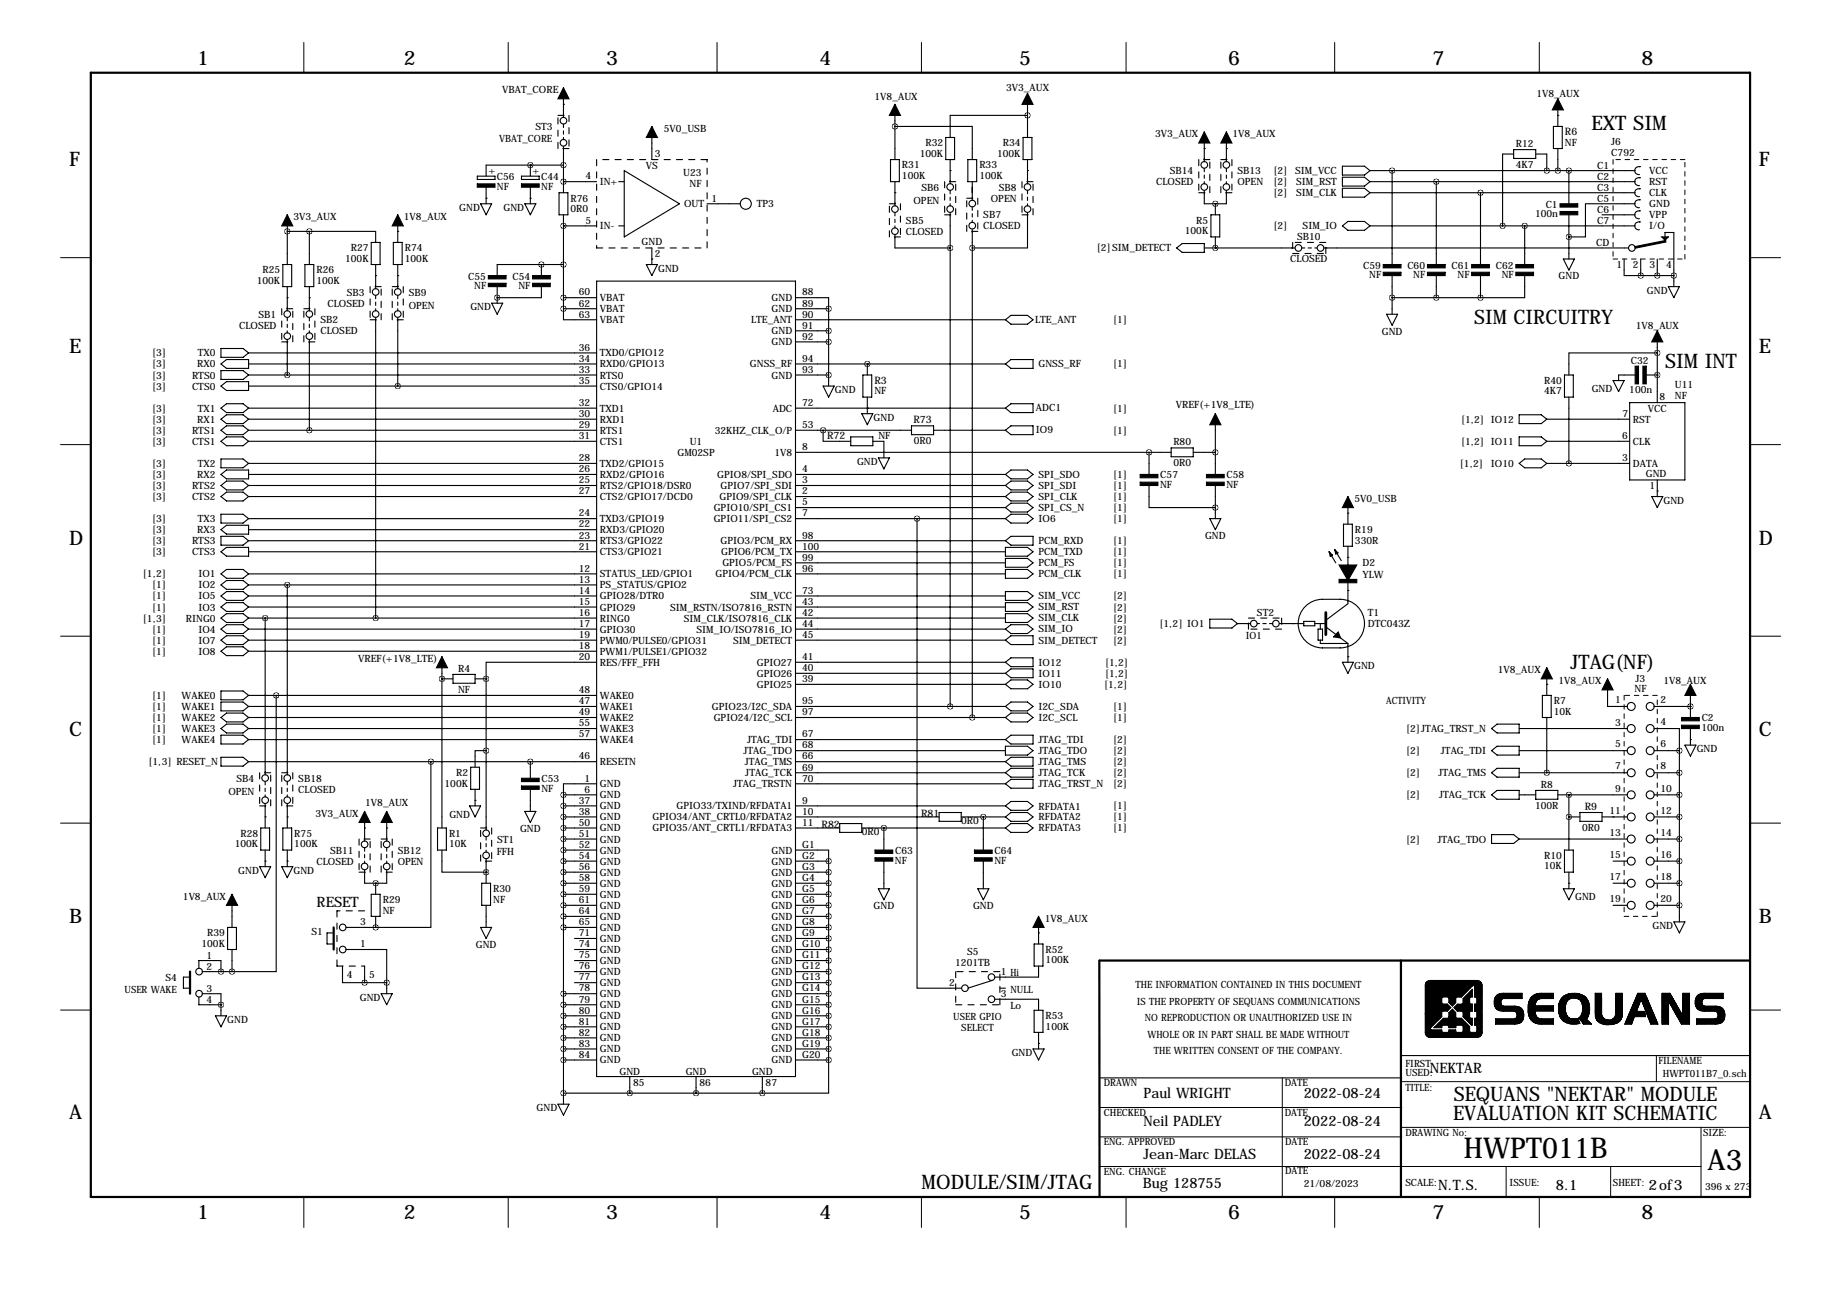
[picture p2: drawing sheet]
<svg xmlns="http://www.w3.org/2000/svg" width="419mm" height="297mm" viewBox="0 0 419 297" stroke-linecap="round" stroke-linejoin="round" font-family="sans-serif">
<defs><g id="words">
<g font-size="6.6">
<text x="336.5" y="266.3">HWPT011B</text>
<text x="392.6" y="269">A3</text>
</g>
<g font-size="4.6">
<text x="45.4" y="14.9">1</text>
<text x="92.9" y="14.9">2</text>
<text x="139.3" y="14.9">3</text>
<text x="188.4" y="14.9">4</text>
<text x="234.3" y="14.9">5</text>
<text x="282.3" y="14.9">6</text>
<text x="329.3" y="14.9">7</text>
<text x="377.3" y="14.9">8</text>
<text x="365.9" y="29.9">EXT SIM</text>
<text x="15.9" y="38.3">F</text>
<text x="404.4" y="38.3">F</text>
<text x="338.9" y="74.4">SIM CIRCUITRY</text>
<text x="15.9" y="81.2">E</text>
<text x="404.4" y="81.2">E</text>
<text x="382.8" y="84.5">SIM INT</text>
<text x="15.9" y="125.2">D</text>
<text x="404.4" y="125.2">D</text>
<text x="361.1" y="153.7">JTAG(NF)</text>
<text x="15.9" y="169.2">C</text>
<text x="404.4" y="169.2">C</text>
<text x="15.9" y="212.3">B</text>
<text x="404.4" y="212.3">B</text>
<text x="15.9" y="257.2">A</text>
<text x="334.1" y="257.6">EVALUATION KIT SCHEMATIC</text>
<text x="334.2" y="253.1">SEQUANS &quot;NEKTAR&quot; MODULE</text>
<text x="404.4" y="257.2">A</text>
<text x="211.9" y="273.4">MODULE/SIM/JTAG</text>
<text x="45.4" y="280.2">1</text>
<text x="92.9" y="280.2">2</text>
<text x="139.3" y="280.2">3</text>
<text x="188.4" y="280.2">4</text>
<text x="234.3" y="280.2">5</text>
<text x="282.3" y="280.2">6</text>
<text x="329.3" y="280.2">7</text>
<text x="377.3" y="280.2">8</text>
</g>
<g font-size="3.3">
<text x="72.8" y="208.5">RESET</text>
<text x="328.7" y="246.6">NEKTAR</text>
<text x="262.9" y="252.5">Paul WRIGHT</text>
<text x="299.7" y="252.5">2022-08-24</text>
<text x="262.9" y="258.8">Neil PADLEY</text>
<text x="299.7" y="258.8">2022-08-24</text>
<text x="262.9" y="266.4">Jean-Marc DELAS</text>
<text x="299.7" y="266.4">2022-08-24</text>
<text x="262.7" y="273.2">Bug 128755</text>
<text x="330.6" y="273.6">N.T.S.</text>
<text x="357.7" y="273.6">8.1</text>
<text x="379" y="273.6">2of3</text>
</g>
<g font-size="2.4">
<text x="359.8" y="31.1">R6</text>
<text x="201" y="88.3">R3</text>
<text x="190.1" y="101">R72</text>
<text x="210" y="97.3">R73</text>
<text x="188.9" y="190.4">R82</text>
<text x="211.7" y="187.8">R81</text>
<text x="364.3" y="186.2">R9</text>
</g>
<g font-size="2.3">
<text x="115.5" y="21.4">VBAT_CORE</text>
<text x="201.1" y="23">1V8_AUX</text>
<text x="231.3" y="20.9">3V3_AUX</text>
<text x="353.2" y="22.2">1V8_AUX</text>
<text x="123.1" y="29.9">ST3</text>
<text x="114.8" y="32.7">VBAT_CORE</text>
<text x="152.6" y="30.3">5V0_USB</text>
<text x="212.8" y="33.6">R32</text>
<text x="230.5" y="33.6">R34</text>
<text x="265.6" y="31.6">3V3_AUX</text>
<text x="283.4" y="31.6">1V8_AUX</text>
<text x="348.5" y="33.8">R12</text>
<text x="359.8" y="33.5">NF</text>
<text x="370.4" y="33.4">J6</text>
<text x="370.4" y="35.9">C792</text>
<text x="112.3" y="40">+</text>
<text x="114.2" y="41.5">C56</text>
<text x="122.4" y="40">+</text>
<text x="124.4" y="41.5">C44</text>
<text x="134.6" y="41.3">4</text>
<text x="148.5" y="38.8">VS</text>
<text x="150.6" y="36.1">3</text>
<text x="157.1" y="40.5">U23</text>
<text x="207.4" y="38.7">R31</text>
<text x="207.4" y="41.1">100K</text>
<text x="211.4" y="36.1">100K</text>
<text x="225.1" y="38.7">R33</text>
<text x="225.1" y="41.1">100K</text>
<text x="229.2" y="36.1">100K</text>
<text x="268.9" y="40">SB14</text>
<text x="284.5" y="40">SB13</text>
<text x="292.8" y="40">[2]</text>
<text x="297.7" y="40">SIM_VCC</text>
<text x="348.5" y="38.7">4K7</text>
<text x="367.2" y="38.8">C1</text>
<text x="367.2" y="41.4">C2</text>
<text x="379.2" y="40">VCC</text>
<text x="114.2" y="43.7">NF</text>
<text x="124.4" y="43.7">NF</text>
<text x="131.2" y="46.3">R76</text>
<text x="137.9" y="42.6">IN+</text>
<text x="157.3" y="47.6">OUT</text>
<text x="158.5" y="43">NF</text>
<text x="163.6" y="46.3">1</text>
<text x="174" y="47.7">TP3</text>
<text x="210" y="46.8">OPEN</text>
<text x="211.8" y="43.8">SB6</text>
<text x="227.8" y="46.4">OPEN</text>
<text x="229.6" y="43.8">SB8</text>
<text x="265.8" y="42.6">CLOSED</text>
<text x="284.5" y="42.6">OPEN</text>
<text x="292.8" y="42.6">[2]</text>
<text x="292.8" y="45.1">[2]</text>
<text x="298" y="42.6">SIM_RST</text>
<text x="298" y="45.1">SIM_CLK</text>
<text x="355.3" y="47.8">C1</text>
<text x="367.2" y="43.9">C3</text>
<text x="367.2" y="46.4">C5</text>
<text x="379.2" y="42.6">RST</text>
<text x="379.2" y="45.1">CLK</text>
<text x="379.2" y="47.7">GND</text>
<text x="67.5" y="50.7">3V3_AUX</text>
<text x="92.9" y="50.7">1V8_AUX</text>
<text x="105.6" y="48.5">GND</text>
<text x="115.7" y="48.5">GND</text>
<text x="131.2" y="48.8">0R0</text>
<text x="134.6" y="51.4">5</text>
<text x="137.9" y="52.7">IN-</text>
<text x="208.3" y="51.5">SB5</text>
<text x="226.1" y="50.2">SB7</text>
<text x="226.1" y="52.7">CLOSED</text>
<text x="272.4" y="53.8">100K</text>
<text x="275" y="51.4">R5</text>
<text x="292.8" y="52.7">[2]</text>
<text x="299.5" y="52.7">SIM_IO</text>
<text x="352.9" y="49.9">100n</text>
<text x="367.2" y="49">C6</text>
<text x="367.2" y="51.5">C7</text>
<text x="379.2" y="50.2">VPP</text>
<text x="379.2" y="52.7">I/O</text>
<text x="80.7" y="57.8">R27</text>
<text x="93.1" y="57.8">R74</text>
<text x="147.5" y="56.3">GND</text>
<text x="150.6" y="59.2">2</text>
<text x="208.3" y="54">CLOSED</text>
<text x="252.1" y="57.8">[2] SIM_DETECT</text>
<text x="298.2" y="55.2">SB10</text>
<text x="366.9" y="56.6">CD</text>
<text x="59" y="65.3">100K</text>
<text x="60.4" y="62.9">R25</text>
<text x="72.7" y="62.9">R26</text>
<text x="72.7" y="65.3">100K</text>
<text x="79.3" y="60.2">100K</text>
<text x="93.1" y="60.2">100K</text>
<text x="107.6" y="64.3">C55</text>
<text x="117.8" y="64.3">C54</text>
<text x="151.3" y="62.4">GND</text>
<text x="296.6" y="60.3">CLOSED</text>
<text x="313.4" y="61.7">C59</text>
<text x="314.8" y="63.9">NF</text>
<text x="323.5" y="61.7">C60</text>
<text x="324.9" y="63.9">NF</text>
<text x="333.7" y="61.7">C61</text>
<text x="335.1" y="63.9">NF</text>
<text x="343.9" y="61.7">C62</text>
<text x="345.2" y="63.9">NF</text>
<text x="358.3" y="64.2">GND</text>
<text x="371.6" y="61.7">1</text>
<text x="375.4" y="61.7">2</text>
<text x="379.2" y="61.7">3</text>
<text x="383" y="61.7">4</text>
<text x="75.3" y="70.5">CLOSED</text>
<text x="79.8" y="68">SB3</text>
<text x="94" y="68">SB9</text>
<text x="94" y="71">OPEN</text>
<text x="108.1" y="71.3">GND</text>
<text x="109" y="66.4">NF</text>
<text x="119.2" y="66.4">NF</text>
<text x="133" y="67.9">60</text>
<text x="133" y="70.5">62</text>
<text x="137.9" y="69.2">VBAT</text>
<text x="137.9" y="71.8">VBAT</text>
<text x="177.4" y="71.8">GND</text>
<text x="177.4" y="69.2">GND</text>
<text x="184.4" y="70.5">89</text>
<text x="184.4" y="67.9">88</text>
<text x="378.6" y="67.5">GND</text>
<text x="55" y="75.6">CLOSED</text>
<text x="59.4" y="73.1">SB1</text>
<text x="73.7" y="74.3">SB2</text>
<text x="73.7" y="76.9">CLOSED</text>
<text x="133" y="73">63</text>
<text x="137.9" y="74.3">VBAT</text>
<text x="172.7" y="74.3">LTE_ANT</text>
<text x="177.4" y="76.9">GND</text>
<text x="184.4" y="75.6">91</text>
<text x="184.4" y="73">90</text>
<text x="237.9" y="74.3">LTE_ANT</text>
<text x="255.9" y="74.3">[1]</text>
<text x="317.7" y="76.9">GND</text>
<text x="376.1" y="75.6">1V8_AUX</text>
<text x="35" y="81.9">[3]</text>
<text x="45.5" y="81.9">TX0</text>
<text x="133" y="80.6">36</text>
<text x="133" y="83.2">34</text>
<text x="137.9" y="81.9">TXD0/GPIO12</text>
<text x="177.4" y="79.4">GND</text>
<text x="184.4" y="83.2">94</text>
<text x="184.4" y="78.1">92</text>
<text x="374.9" y="83.7">C32</text>
<text x="35" y="87">[3]</text>
<text x="35" y="84.5">[3]</text>
<text x="35" y="89.6">[3]</text>
<text x="44.1" y="87">RTS0</text>
<text x="44.1" y="89.6">CTS0</text>
<text x="45.4" y="84.5">RX0</text>
<text x="133" y="85.7">33</text>
<text x="133" y="88.3">35</text>
<text x="137.9" y="84.5">RXD0/GPIO13</text>
<text x="137.9" y="87">RTS0</text>
<text x="137.9" y="89.6">CTS0/GPIO14</text>
<text x="172.4" y="84.5">GNSS_RF</text>
<text x="177.4" y="87">GND</text>
<text x="184.4" y="85.7">93</text>
<text x="238.8" y="84.5">GNSS_RF</text>
<text x="255.9" y="84.5">[1]</text>
<text x="355" y="88.3">R40</text>
<text x="385.1" y="89.3">U11</text>
<text x="35" y="94.6">[3]</text>
<text x="45.5" y="94.6">TX1</text>
<text x="133" y="93.3">32</text>
<text x="133" y="96">30</text>
<text x="137.9" y="94.6">TXD1</text>
<text x="177.6" y="94.6">ADC</text>
<text x="184.4" y="93.3">72</text>
<text x="191.9" y="90.4">GND</text>
<text x="201" y="90.7">NF</text>
<text x="238.2" y="94.5">ADC1</text>
<text x="255.9" y="94.6">[1]</text>
<text x="270.3" y="93.8">VREF(+1V8_LTE)</text>
<text x="355" y="90.7">4K7</text>
<text x="365.9" y="90">GND</text>
<text x="373" y="95.9">7</text>
<text x="374.6" y="90.3">100n</text>
<text x="378.8" y="94.7">VCC</text>
<text x="381.5" y="92.1">8</text>
<text x="385.1" y="91.8">NF</text>
<text x="35" y="99.7">[3]</text>
<text x="35" y="97.2">[3]</text>
<text x="44.1" y="99.7">RTS1</text>
<text x="45.4" y="97.2">RX1</text>
<text x="133" y="98.4">29</text>
<text x="133" y="101">31</text>
<text x="137.9" y="97.2">RXD1</text>
<text x="137.9" y="99.7">RTS1</text>
<text x="164.3" y="99.7">32KHZ_CLK_O/P</text>
<text x="184.4" y="98.4">53</text>
<text x="200.8" y="96.7">GND</text>
<text x="201.9" y="101">NF</text>
<text x="238.2" y="99.6">IO9</text>
<text x="255.9" y="99.7">[1]</text>
<text x="335.9" y="97.2">[1,2] IO12</text>
<text x="372.9" y="101">6</text>
<text x="375.4" y="97.2">RST</text>
<text x="35" y="102.3">[3]</text>
<text x="35" y="107.3">[3]</text>
<text x="44.1" y="102.3">CTS1</text>
<text x="45.5" y="107.3">TX2</text>
<text x="133" y="106">28</text>
<text x="137.9" y="102.3">CTS1</text>
<text x="137.9" y="107.3">TXD2/GPIO15</text>
<text x="155.8" y="104.8">GM02SP</text>
<text x="158.6" y="102.3">U1</text>
<text x="178.1" y="104.8">1V8</text>
<text x="184.4" y="103.5">8</text>
<text x="197" y="106.9">GND</text>
<text x="210.1" y="102.2">0R0</text>
<text x="269.7" y="102.4">R80</text>
<text x="269.7" y="107.2">0R0</text>
<text x="335.6" y="107.3">[1,2]</text>
<text x="335.9" y="102.3">[1,2] IO11</text>
<text x="342.7" y="107.3">IO10</text>
<text x="372.9" y="106.1">3</text>
<text x="375.4" y="102.3">CLK</text>
<text x="375.4" y="107.3">DATA</text>
<text x="35" y="109.9">[3]</text>
<text x="35" y="112.4">[3]</text>
<text x="44.1" y="112.4">RTS2</text>
<text x="45.4" y="109.9">RX2</text>
<text x="133" y="108.6">26</text>
<text x="133" y="111.1">25</text>
<text x="133" y="113.7">27</text>
<text x="137.9" y="109.9">RXD2/GPIO16</text>
<text x="137.9" y="112.4">RTS2/GPIO18/DSR0</text>
<text x="164.9" y="109.9">GPIO8/SPI_SDO</text>
<text x="165.7" y="112.4">GPIO7/SPI_SDI</text>
<text x="184.4" y="113.7">2</text>
<text x="184.4" y="111.1">3</text>
<text x="184.4" y="108.6">4</text>
<text x="238.8" y="109.9">SPI_SDO</text>
<text x="238.8" y="112.4">SPI_SDI</text>
<text x="255.9" y="109.9">[1]</text>
<text x="255.9" y="112.4">[1]</text>
<text x="266.7" y="112.2">NF</text>
<text x="266.8" y="110">C57</text>
<text x="281.9" y="112.2">NF</text>
<text x="282" y="110">C58</text>
<text x="378.4" y="109.6">GND</text>
<text x="379.2" y="112.5">1</text>
<text x="35" y="115">[3]</text>
<text x="44.1" y="115">CTS2</text>
<text x="133" y="118.7">24</text>
<text x="137.9" y="115">CTS2/GPIO17/DCD0</text>
<text x="164.1" y="117.5">GPIO10/SPI_CS1</text>
<text x="165.4" y="115">GPIO9/SPI_CLK</text>
<text x="184.4" y="118.7">7</text>
<text x="184.4" y="116.2">5</text>
<text x="238.8" y="115">SPI_CLK</text>
<text x="238.8" y="117.5">SPI_CS_N</text>
<text x="255.9" y="115">[1]</text>
<text x="255.9" y="117.5">[1]</text>
<text x="311.4" y="115.4">5V0_USB</text>
<text x="382.4" y="115.8">GND</text>
<text x="35" y="120">[3]</text>
<text x="35" y="122.6">[3]</text>
<text x="35" y="125.1">[3]</text>
<text x="44.1" y="125.1">RTS3</text>
<text x="45.4" y="122.6">RX3</text>
<text x="45.5" y="120">TX3</text>
<text x="133" y="121.3">22</text>
<text x="133" y="123.8">23</text>
<text x="137.9" y="120">TXD3/GPIO19</text>
<text x="137.9" y="122.6">RXD3/GPIO20</text>
<text x="137.9" y="125.1">RTS3/GPIO22</text>
<text x="164.1" y="120">GPIO11/SPI_CS2</text>
<text x="165.7" y="125.1">GPIO3/PCM_RX</text>
<text x="184.4" y="123.8">98</text>
<text x="238.8" y="125.1">PCM_RXD</text>
<text x="238.8" y="120">IO6</text>
<text x="255.9" y="125.1">[1]</text>
<text x="255.9" y="120">[1]</text>
<text x="277" y="123.9">GND</text>
<text x="311.5" y="122.5">R19</text>
<text x="311.5" y="125">330R</text>
<text x="35" y="127.7">[3]</text>
<text x="44.1" y="127.6">CTS3</text>
<text x="133" y="126.4">21</text>
<text x="133" y="131.4">12</text>
<text x="137.9" y="127.7">CTS3/GPIO21</text>
<text x="165.8" y="127.7">GPIO6/PCM_TX</text>
<text x="166.1" y="130.2">GPIO5/PCM_FS</text>
<text x="184.4" y="131.4">96</text>
<text x="184.4" y="128.9">99</text>
<text x="184.4" y="126.4">100</text>
<text x="238.8" y="130.2">PCM_FS</text>
<text x="238.8" y="127.6">PCM_TXD</text>
<text x="255.9" y="130.2">[1]</text>
<text x="255.9" y="127.7">[1]</text>
<text x="313.2" y="130.2">D2</text>
<text x="32.9" y="132.7">[1,2]</text>
<text x="35" y="135.3">[1]</text>
<text x="35" y="137.8">[1]</text>
<text x="45.6" y="135.3">IO2</text>
<text x="45.6" y="132.7">IO1</text>
<text x="45.6" y="137.8">IO5</text>
<text x="133" y="134">13</text>
<text x="133" y="136.5">14</text>
<text x="137.9" y="132.7">STATUS_LED/GPIO1</text>
<text x="137.9" y="135.3">PS_STATUS/GPIO2</text>
<text x="137.9" y="137.8">GPIO28/DTR0</text>
<text x="164.5" y="132.7">GPIO4/PCM_CLK</text>
<text x="172.5" y="137.8">SIM_VCC</text>
<text x="184.4" y="136.5">73</text>
<text x="238.8" y="132.7">PCM_CLK</text>
<text x="238.8" y="137.8">SIM_VCC</text>
<text x="255.9" y="132.7">[1]</text>
<text x="255.9" y="137.8">[2]</text>
<text x="313.2" y="132.8">YLW</text>
<text x="32.9" y="142.9">[1,3]</text>
<text x="35" y="140.4">[1]</text>
<text x="42.7" y="142.9">RING0</text>
<text x="45.6" y="140.4">IO3</text>
<text x="133" y="139.1">15</text>
<text x="133" y="141.6">16</text>
<text x="137.9" y="140.4">GPIO29</text>
<text x="137.9" y="142.9">RING0</text>
<text x="154.1" y="140.4">SIM_RSTN/ISO7816_RSTN</text>
<text x="157.2" y="142.9">SIM_CLK/ISO7816_CLK</text>
<text x="184.4" y="141.6">42</text>
<text x="184.4" y="139.1">43</text>
<text x="238.8" y="140.3">SIM_RST</text>
<text x="238.8" y="142.9">SIM_CLK</text>
<text x="255.9" y="140.4">[2]</text>
<text x="255.9" y="142.9">[2]</text>
<text x="289" y="141.5">ST2</text>
<text x="314.5" y="141.5">T1</text>
<text x="35" y="145.4">[1]</text>
<text x="35" y="148">[1]</text>
<text x="45.6" y="145.4">IO4</text>
<text x="45.6" y="148">IO7</text>
<text x="133" y="144.1">17</text>
<text x="133" y="146.7">19</text>
<text x="133" y="149.2">18</text>
<text x="137.9" y="145.4">GPIO30</text>
<text x="137.9" y="148">PWM0/PULSE0/GPIO31</text>
<text x="160.1" y="145.4">SIM_IO/ISO7816_IO</text>
<text x="168.6" y="148">SIM_DETECT</text>
<text x="184.4" y="146.7">45</text>
<text x="184.4" y="144.1">44</text>
<text x="238.8" y="145.4">SIM_IO</text>
<text x="238.8" y="148">SIM_DETECT</text>
<text x="255.9" y="145.4">[2]</text>
<text x="255.9" y="148">[2]</text>
<text x="266.5" y="144.2">[1,2] IO1</text>
<text x="286.4" y="147">IO1</text>
<text x="314.5" y="144.2">DTC043Z</text>
<text x="35" y="150.5">[1]</text>
<text x="45.6" y="150.5">IO8</text>
<text x="82.4" y="152.3">VREF(+1V8_LTE)</text>
<text x="105.3" y="154.4">R4</text>
<text x="133" y="151.8">20</text>
<text x="137.9" y="150.5">PWM1/PULSE1/GPIO32</text>
<text x="137.9" y="153.1">RES/FFF_FFH</text>
<text x="174" y="155.6">GPIO26</text>
<text x="174" y="153.1">GPIO27</text>
<text x="184.4" y="154.3">40</text>
<text x="184.4" y="151.8">41</text>
<text x="238.8" y="153.1">IO12</text>
<text x="238.8" y="155.6">IO11</text>
<text x="254.1" y="153.1">[1,2]</text>
<text x="254.1" y="155.7">[1,2]</text>
<text x="311.3" y="153.9">GND</text>
<text x="344.3" y="154.8">1V8_AUX</text>
<text x="35" y="160.7">[1]</text>
<text x="41.8" y="160.7">WAKE0</text>
<text x="105.3" y="159.3">NF</text>
<text x="133" y="159.4">48</text>
<text x="133" y="161.9">47</text>
<text x="137.9" y="160.7">WAKE0</text>
<text x="174" y="158.1">GPIO25</text>
<text x="184.4" y="161.9">95</text>
<text x="184.4" y="156.8">39</text>
<text x="238.8" y="158.1">IO10</text>
<text x="253.8" y="158.1">[1,2]</text>
<text x="318.7" y="161.9">ACTIVITY</text>
<text x="357.2" y="161.9">R7</text>
<text x="358.3" y="157.3">1V8_AUX</text>
<text x="371.3" y="161.7">1</text>
<text x="375.8" y="159.1">NF</text>
<text x="376" y="156.8">J3</text>
<text x="381.8" y="161.7">2</text>
<text x="382.4" y="157.3">1V8_AUX</text>
<text x="35" y="165.8">[1]</text>
<text x="35" y="163.2">[1]</text>
<text x="41.8" y="165.8">WAKE2</text>
<text x="41.8" y="163.2">WAKE1</text>
<text x="133" y="164.5">49</text>
<text x="133" y="167">55</text>
<text x="137.9" y="163.2">WAKE1</text>
<text x="137.9" y="165.8">WAKE2</text>
<text x="163.7" y="163.2">GPIO23/I2C_SDA</text>
<text x="164.1" y="165.8">GPIO24/I2C_SCL</text>
<text x="184.4" y="164.5">97</text>
<text x="238.8" y="163.2">I2C_SDA</text>
<text x="238.8" y="165.8">I2C_SCL</text>
<text x="255.9" y="163.2">[1]</text>
<text x="255.9" y="165.8">[1]</text>
<text x="357.2" y="164.3">10K</text>
<text x="371.3" y="167">3</text>
<text x="381.8" y="166.7">4</text>
<text x="391.2" y="165.9">C2</text>
<text x="35" y="168.3">[1]</text>
<text x="35" y="170.8">[1]</text>
<text x="41.8" y="168.3">WAKE3</text>
<text x="41.8" y="170.8">WAKE4</text>
<text x="133" y="169.5">57</text>
<text x="137.9" y="168.3">WAKE3</text>
<text x="137.9" y="170.8">WAKE4</text>
<text x="170.9" y="173.4">JTAG_TDO</text>
<text x="171.8" y="170.8">JTAG_TDI</text>
<text x="184.4" y="172.1">68</text>
<text x="184.4" y="169.5">67</text>
<text x="238.8" y="170.8">JTAG_TDI</text>
<text x="238.8" y="173.4">JTAG_TDO</text>
<text x="255.9" y="170.8">[2]</text>
<text x="255.9" y="173.4">[2]</text>
<text x="323.2" y="168.3">[2]JTAG_TRST_N</text>
<text x="323.2" y="173.4">[2]</text>
<text x="331.3" y="173.4">JTAG_TDI</text>
<text x="371.3" y="171.8">5</text>
<text x="381.8" y="171.8">6</text>
<text x="390.1" y="172.9">GND</text>
<text x="391.2" y="168">100n</text>
<text x="34.1" y="175.9">[1,3] RESET_N</text>
<text x="54.4" y="179.7">SB4</text>
<text x="68.6" y="179.7">SB18</text>
<text x="104.9" y="178.4">R2</text>
<text x="124.5" y="179.8">C53</text>
<text x="133" y="174.6">46</text>
<text x="134.4" y="179.7">1</text>
<text x="137.9" y="175.9">RESETN</text>
<text x="171.2" y="175.9">JTAG_TMS</text>
<text x="171.3" y="178.5">JTAG_TCK</text>
<text x="184.4" y="179.7">70</text>
<text x="184.4" y="177.2">69</text>
<text x="184.4" y="174.6">66</text>
<text x="238.8" y="175.9">JTAG_TMS</text>
<text x="238.8" y="178.5">JTAG_TCK</text>
<text x="255.9" y="175.9">[2]</text>
<text x="255.9" y="178.5">[2]</text>
<text x="323.2" y="178.5">[2]</text>
<text x="330.7" y="178.5">JTAG_TMS</text>
<text x="371.3" y="176.9">7</text>
<text x="381.8" y="176.9">8</text>
<text x="52.5" y="182.7">OPEN</text>
<text x="68.6" y="182.3">CLOSED</text>
<text x="84" y="185.3">1V8_AUX</text>
<text x="102.2" y="180.8">100K</text>
<text x="124.5" y="182">NF</text>
<text x="133" y="184.8">37</text>
<text x="134.4" y="182.2">6</text>
<text x="137.9" y="181">GND</text>
<text x="137.9" y="183.5">GND</text>
<text x="168.6" y="181">JTAG_TRSTN</text>
<text x="184.4" y="184.8">9</text>
<text x="238.8" y="181">JTAG_TRST_N</text>
<text x="255.9" y="181">[2]</text>
<text x="323.2" y="183.5">[2]</text>
<text x="330.9" y="183.5">JTAG_TCK</text>
<text x="352.9" y="186">100R</text>
<text x="354.2" y="181.1">R8</text>
<text x="371.3" y="182">9</text>
<text x="381.8" y="182">10</text>
<text x="72.5" y="187.8">3V3_AUX</text>
<text x="103.3" y="188.2">GND</text>
<text x="119.6" y="191.2">GND</text>
<text x="133" y="187.3">38</text>
<text x="133" y="189.9">50</text>
<text x="137.9" y="186.1">GND</text>
<text x="137.9" y="188.6">GND</text>
<text x="137.9" y="191.2">GND</text>
<text x="150" y="191.2">GPIO35/ANT_CRTL1/RFDATA3</text>
<text x="150" y="188.6">GPIO34/ANT_CRTL0/RFDATA2</text>
<text x="155.5" y="186.1">GPIO33/TXIND/RFDATA1</text>
<text x="184.4" y="189.9">11</text>
<text x="184.4" y="187.3">10</text>
<text x="198.1" y="192">0R0</text>
<text x="221" y="189.4">0R0</text>
<text x="238.8" y="186.1">RFDATA1</text>
<text x="238.8" y="188.6">RFDATA2</text>
<text x="238.8" y="191.1">RFDATA3</text>
<text x="255.9" y="186.1">[1]</text>
<text x="255.9" y="188.6">[1]</text>
<text x="255.9" y="191.2">[1]</text>
<text x="363.7" y="191.1">0R0</text>
<text x="370" y="187.1">11</text>
<text x="381.8" y="187.1">12</text>
<text x="53.9" y="194.8">100K</text>
<text x="55.3" y="192.4">R28</text>
<text x="67.7" y="192.4">R75</text>
<text x="67.7" y="194.8">100K</text>
<text x="75.9" y="196.2">SB11</text>
<text x="91.4" y="196.2">SB12</text>
<text x="103.2" y="192.4">R1</text>
<text x="103.2" y="194.8">10K</text>
<text x="114.2" y="196.5">FFH</text>
<text x="114.3" y="193.7">ST1</text>
<text x="133" y="192.4">51</text>
<text x="133" y="194.9">52</text>
<text x="133" y="197.5">54</text>
<text x="137.9" y="193.7">GND</text>
<text x="137.9" y="196.2">GND</text>
<text x="177.4" y="196.2">GND</text>
<text x="184.4" y="197.5">G2</text>
<text x="184.4" y="194.9">G1</text>
<text x="205.8" y="196.4">C63</text>
<text x="228.7" y="196.4">C64</text>
<text x="323.2" y="193.7">[2]</text>
<text x="330.5" y="193.7">JTAG_TDO</text>
<text x="355" y="197.5">R10</text>
<text x="370" y="192.1">13</text>
<text x="370" y="197.2">15</text>
<text x="381.8" y="197.2">16</text>
<text x="381.8" y="192.1">14</text>
<text x="54.8" y="200.9">GND</text>
<text x="67.5" y="200.9">GND</text>
<text x="72.7" y="198.8">CLOSED</text>
<text x="91.4" y="198.8">OPEN</text>
<text x="133" y="200">56</text>
<text x="133" y="202.6">58</text>
<text x="137.9" y="198.8">GND</text>
<text x="137.9" y="201.3">GND</text>
<text x="137.9" y="203.9">GND</text>
<text x="177.4" y="203.9">GND</text>
<text x="177.4" y="201.3">GND</text>
<text x="177.4" y="198.8">GND</text>
<text x="184.4" y="202.6">G4</text>
<text x="184.4" y="200">G3</text>
<text x="205.7" y="198.5">NF</text>
<text x="228.6" y="198.5">NF</text>
<text x="355" y="199.9">10K</text>
<text x="370" y="202.3">17</text>
<text x="381.8" y="202.3">18</text>
<text x="42.1" y="206.9">1V8_AUX</text>
<text x="88" y="207.6">R29</text>
<text x="113.4" y="205.1">R30</text>
<text x="113.4" y="207.5">NF</text>
<text x="133" y="205.1">59</text>
<text x="133" y="207.6">61</text>
<text x="137.9" y="206.4">GND</text>
<text x="137.9" y="208.9">GND</text>
<text x="177.4" y="208.9">GND</text>
<text x="177.4" y="206.4">GND</text>
<text x="184.4" y="207.6">G6</text>
<text x="184.4" y="205.1">G5</text>
<text x="200.8" y="209">GND</text>
<text x="223.7" y="209">GND</text>
<text x="362.1" y="206.9">GND</text>
<text x="370" y="207.4">19</text>
<text x="381.8" y="207.4">20</text>
<text x="47.7" y="215.3">R39</text>
<text x="71.6" y="215">S1</text>
<text x="82.8" y="212.7">3</text>
<text x="88" y="210.1">NF</text>
<text x="133" y="210.2">64</text>
<text x="133" y="212.7">65</text>
<text x="133" y="215.3">71</text>
<text x="137.9" y="211.5">GND</text>
<text x="137.9" y="214">GND</text>
<text x="177.4" y="214">GND</text>
<text x="177.4" y="211.5">GND</text>
<text x="184.4" y="215.3">G9</text>
<text x="184.4" y="212.7">G8</text>
<text x="184.4" y="210.2">G7</text>
<text x="240.2" y="211.9">1V8_AUX</text>
<text x="379.9" y="213.6">GND</text>
<text x="46.3" y="217.7">100K</text>
<text x="47.5" y="220.5">1</text>
<text x="82.8" y="217.8">1</text>
<text x="109.4" y="217.9">GND</text>
<text x="133" y="217.8">74</text>
<text x="133" y="220.3">75</text>
<text x="137.9" y="216.6">GND</text>
<text x="137.9" y="219.1">GND</text>
<text x="137.9" y="221.6">GND</text>
<text x="177.4" y="221.6">GND</text>
<text x="177.4" y="219.1">GND</text>
<text x="177.4" y="216.6">GND</text>
<text x="184.4" y="220.3">G11</text>
<text x="184.4" y="217.8">G10</text>
<text x="222.3" y="219.5">S5</text>
<text x="240.4" y="219.1">R52</text>
<text x="240.4" y="221.5">100K</text>
<text x="38" y="225.5">S4</text>
<text x="47.5" y="223">2</text>
<text x="79.8" y="224.7">4</text>
<text x="84.8" y="224.7">5</text>
<text x="133" y="222.9">76</text>
<text x="133" y="225.4">77</text>
<text x="133" y="228">78</text>
<text x="137.9" y="224.2">GND</text>
<text x="137.9" y="226.7">GND</text>
<text x="177.4" y="226.7">GND</text>
<text x="177.4" y="224.2">GND</text>
<text x="184.4" y="228">G14</text>
<text x="184.4" y="225.4">G13</text>
<text x="184.4" y="222.9">G12</text>
<text x="218.2" y="226.7">2</text>
<text x="219.6" y="222.1">1201TB</text>
<text x="230.1" y="224.1">1 Hi</text>
<text x="261.1" y="227.2">THE INFORMATION CONTAINED IN THIS DOCUMENT</text>
<text x="28.7" y="228.3">USER WAKE</text>
<text x="47.5" y="228.1">3</text>
<text x="47.5" y="230.6">4</text>
<text x="82.7" y="230.1">GND</text>
<text x="133" y="230.5">79</text>
<text x="133" y="233">80</text>
<text x="137.9" y="229.3">GND</text>
<text x="137.9" y="231.8">GND</text>
<text x="177.4" y="231.8">GND</text>
<text x="177.4" y="229.3">GND</text>
<text x="184.4" y="233">G16</text>
<text x="184.4" y="230.5">G15</text>
<text x="230.1" y="229.2">3</text>
<text x="232.3" y="232.1">Lo</text>
<text x="232.3" y="228.3">NULL</text>
<text x="261.4" y="231">IS THE PROPERTY OF SEQUANS COMMUNICATIONS</text>
<text x="52.2" y="235.2">GND</text>
<text x="133" y="235.6">81</text>
<text x="133" y="238.1">82</text>
<text x="137.9" y="234.3">GND</text>
<text x="137.9" y="236.9">GND</text>
<text x="137.9" y="239.4">GND</text>
<text x="177.4" y="239.4">GND</text>
<text x="177.4" y="236.9">GND</text>
<text x="177.4" y="234.3">GND</text>
<text x="184.4" y="238.1">G18</text>
<text x="184.4" y="235.6">G17</text>
<text x="219.2" y="234.6">USER GPIO</text>
<text x="221" y="237.1">SELECT</text>
<text x="240.4" y="234.3">R53</text>
<text x="240.4" y="236.7">100K</text>
<text x="263.2" y="234.8">NO REPRODUCTION OR UNAUTHORIZED USE IN</text>
<text x="263.8" y="238.6">WHOLE OR IN PART SHALL BE MADE WITHOUT</text>
<text x="133" y="240.7">83</text>
<text x="133" y="243.2">84</text>
<text x="137.9" y="242">GND</text>
<text x="137.9" y="244.5">GND</text>
<text x="177.4" y="244.5">GND</text>
<text x="177.4" y="242">GND</text>
<text x="184.4" y="243.2">G20</text>
<text x="184.4" y="240.7">G19</text>
<text x="232.6" y="242.8">GND</text>
<text x="265.3" y="242.4">THE WRITTEN CONSENT OF THE COMPANY.</text>
<text x="323.1" y="245.2">FIRST</text>
<text x="381.3" y="244.6">FILENAME</text>
<text x="142.4" y="247">GND</text>
<text x="145.5" y="249.6">85</text>
<text x="157.7" y="247">GND</text>
<text x="160.8" y="249.6">86</text>
<text x="172.9" y="247">GND</text>
<text x="176" y="249.6">87</text>
<text x="253.7" y="249.6">DRAWN</text>
<text x="295.4" y="249.7">DATE</text>
<text x="323.1" y="247.3">USED:</text>
<text x="323.1" y="250.8">TITLE:</text>
<text x="382.3" y="247.5">HWPT011B7_0.sch</text>
<text x="123.4" y="255.5">GND</text>
<text x="253.7" y="256.5">CHECKED</text>
<text x="295.4" y="256.5">DATE</text>
<text x="253.7" y="263.2">ENG. APPROVED</text>
<text x="295.5" y="263.2">DATE</text>
<text x="323.1" y="261.2">DRAWING No:</text>
<text x="391.6" y="261.2">SIZE:</text>
<text x="295.5" y="269.9">DATE</text>
<text x="253.7" y="270.1">ENG. CHANGE</text>
<text x="299.7" y="273">21/08/2023</text>
<text x="323.1" y="272.7">SCALE:</text>
<text x="347.1" y="272.7">ISSUE:</text>
<text x="370.8" y="272.7">SHEET:</text>
<text x="392" y="273.6">396 x 273</text>
</g>
</g></defs>
<g fill="none" stroke="#000" stroke-width=".23">
<path d="M69.8 9.8v6.9M116.8 9.8v6.9M164.8 9.8v6.9M211.8 9.8v6.9M258.9 9.8v6.9M306.8 9.8v6.9M353.9 9.8v6.9M13.9 59.2h7M402.3 59.2h7M13.9 102.2h7M402.3 102.2h7M13.9 146.3h7"/>
<path d="M402.3 146.3h7M13.9 189.2h7M402.3 189.2h7M13.9 232.2h7M327.7 233h3.7M327.7 233.2h3.7M327.7 229.5h3.7M327.7 231.2h5.2l.2 .1h-5.4M327.7 232.4h3.9l-3.9 .1M327.7 228.6h8.8l-8.8 .1M327.7 228.8h8.6l-.1 .1h-8.5M327.7 229h8.3l-.1 .2h-2.9l1.7 .1v1.2l-.8 .8-.8-.8v-1.1h1.6"/>
<path d="M327.7 229.2h3.8l-3.8 .1M327.7 229.8h3.7M327.7 230h3.7M327.7 230.3h3.7M327.7 230.4h3.7M327.7 230.5h3.7M327.7 230.6h3.7M327.7 230.9h5M327.7 231.4h5.5l.1 .2h-5.6M327.7 231.7h5.7M327.7 231.9h5.4M327.7 232h5.3"/>
<path d="M327.7 232.2h5.2M327.7 232.3h5.1M327.7 232.8h3.7M327.7 233.3h3.7M327.7 229.4h3.7v1.4h-3.7M327.7 229.7h3.7M327.7 229.9h3.7M327.7 230.2h3.7M327.7 231.8h5.5M327.7 232.7h3.7M327.7 232.9h3.7M327.7 233.4h3.7"/>
<path d="M327.7 237.4a1.07 1.07 0 0 0 1.1 1M327.8 226.5h10.7l-.1 .2h-10.6l10.5 .1M327.9 225.9l.1-.1h12.4l-12.2-.1 11.7-.1v12.8l-11.7-.1h12l.2-.1h-12.4l-.1-.1h12.5l.1-.2-12.7-.1h12.8v-.1l-12.9-.1h13v-11.2h-13v-.1l12.9-.1h-12.9l.1-.2h12.8zM327.9 225.9l.9-.5h10.8a1.12 1.12 0 0 1 1.1 1.1v10.9a1.12 1.12 0 0 1-1.1 1.1h-10.8a1.12 1.12 0 0 1-1.1-1.1v-10.9zM328.8 236.2a.36 .36 0 0 0-.1 .4 .36 .36 0 0 0 .3 .2h2.4v.5l.3 .2M329 236h-1.2v.2h1.1l-1.1 .1v.1h.9l-.9 .1v.2h1l-1 .2h3.6M329.7 235.3h-1.9v.1h1.8l-1.8 .1v.2h1.6l-1.6 .1v.1h1.3M331.2 234.9h5.5l.1 .2-5.9 .1 6.2 .1h-6.3l-.2 .1 6.7 .1h-6.8l-.1 .2h1.1l-.1 .1M331.4 235.9l.3-.3h1.1l.4 .3h1.4l-1.4 .1M331.4 230.6l.3 .3h1l.7 .8M331.4 229.5l.3-.4 1.3 .1 .2 .3v.9M331.4 233.5h-3.6l3.6 .1-.1 .2h-3.5l3.4 .1-.1 .1h-3.3l3.1 .1-.1 .2h-3l2.9 .1-.1 .2h-2.8l2.6 .1-.1 .1h-2.5l2.3 .1-.1 .2h-2.2l2 .1"/>
<path d="M331.4 232.7v1l-2.6 2.6M331.4 235.8h-1.1l-.2 .1 1.2 .1h-1.4M331.4 235.8h6.2h-1.3l.1 .1M331.4 235.8v.4h-1.6M331.8 232.3l-.4 .3M331.8 232.4l-.3 .3v1l-2.6 2.6-.1 .3 .2 .2M332.7 230.8l.9 .9-.9 .8h-1M332.7 230.9l.1 .1h-5.1M332.8 235.7h.2l.1 .6h1.6l.1-.6M333.1 233.8h1.5l.3 .4M333.1 233.8l-.3 .3h-1l-2.2 2.2h1.9v-.6h.2M333.1 229.5l-.3-.3-1.3 .1v1.3l.2 .2"/>
<path d="M333.1 229.5h1.5M333.2 229.8h1.4M333.2 230h1.4M333.2 230.3h1.4M333.2 230.4h1.4M333.2 230.4l1.3 .1-1.1 .1 .1 .2h.8l-.7 .1 .4 .1-.1 .2M333.2 233h1.4M333.2 233.3h1.4M333.2 233.5h1.4M333.2 233.6h1.4M333.2 232.8l.7-.6 .7 .6v1M333.2 230.4l.7 .8"/>
<path d="M333.2 229.7h1.4M333.2 229.9h1.4M333.2 230.2h1.4M333.2 232.9h1.4M333.2 233.2h1.4M333.2 233.4h1.4M333.4 231.7l-.7 .7h-1M334.1 232.3l-.5 .1 .7 .1h-.8l-.2 .2 1.3 .1h-1.4l-.1 1.2-.3 .2h-.9l-2 2M334.4 231.7l.7 .7h2.9l-1.7 .1v1.2l2 2h.2v-1.6l-.6-.1v-.2v-1.1l.3-.3M334.4 231.7h4M334.5 231.6h3.9M334.6 236.9h-1.4v.1l1.4 .1h-1.4l-.2 .2 1.8 .1h-7l3.7-.1-.1-.2-3.6-.1h3.6"/>
<path d="M334.6 229.5v1l-.7 .7M334.6 235.9v.3M334.7 233.9h-1.6v-1.1l.8-.8 .8 .8v1.2l-1.8 .1h3l.1 .2-4.4 .1h4.5l.2 .2-4.9 .1h5l.1 .1h-5.2M334.7 232h3.7M334.7 235.7l-1.5 .1v.4h1.5M334.9 231.2h3.5M334.9 232.2h3.5M334.9 235.6h1.2l.3 .3M334.9 235.7l-.2 .2M334.9 234.2h1l1.9 1.8M334.9 237.4l-.2-.2-.1-.4h-1.4l-.1 .5-.3 .2M334.9 235.5l-.3 .4"/>
<path d="M334.9 229.1l-.3 .3M335 232.3h3.4M335 231h3.4M335.1 232.4h1M336.1 235.7l.2 .2v1.2l-.2 .2h-1.2h-.2v-.5h-1.6l-.1 .5h-.2h-1.1h-.2v-.5h-2.5M336.1 232.4l.3 .2M336.1 232.3l.4 .3M336.3 232.7h1.5M336.4 235.9v1.2h1.4l.1 .2h-1.6l-.2 .2 .3-.4M336.4 230.6l-.3 .3h-1l-.7 .8M336.4 229.8h1.4M336.4 230.3h1.4"/>
<path d="M336.4 230.4h1.4M336.4 230.5h1.4M336.4 232.8h1.4M336.4 233h1.4M336.4 233.3h1.4M336.4 233.5h1.4M336.4 233.6h1.4M336.4 232.7v1l2 1.9v-1.5h-1.5M336.4 236.2h1.4M336.4 236.3h1.4M336.4 236.8h1.4M336.4 229.9h1.4"/>
<path d="M336.4 232.9h1.4M336.4 233.2h1.4M336.4 233.4h1.4M336.4 235.9l1.4 .1M336.4 236h1.4M336.4 236.4h1.4l-1.4 .1M336.4 236.7h1.4M336.4 236.9h1.4M336.4 237h1.4M336.5 233.8h1.3a.41 .41 0 0 0 .6 .4M336.6 233.9h1.2l.1 .1h-1.1M337 234.3h1.4"/>
<path d="M337.1 234.4h1.3M337.3 234.6h1.1M337.4 234.7h1M337.4 227.6h-9.6v.2h9.5l-9.5 .1v.2h9.3l-9.3 .1v.1h9l-.1 .1h-9M337.4 228.7h1M337.5 234.8h.9M337.5 228.6h.9M337.6 234.9h.8M337.7 228.4h.7M337.7 227.4h-9.9v.1h9.7M337.8 228.3h.6M337.8 236l.1 1.2 .2 .2"/>
<path d="M337.8 229.4v1.2a.41 .41 0 0 0 .6 .3M337.8 229.5h-1.3l-.1 .2h1.4M337.8 230h-1.4v.2h1.4M337.8 232.7v1.1M338 235.3h.4M338.1 230.8l-.2-.2v-1.1v-.2l.6-.1v-1.8l-2.2 2.2v1.2h-1.2l-.8 .9 .7 .8h1.1M338.1 235.4h.3M338.1 226.9h-10.3l10.2 .1-.1 .2h-10.1l10 .1M338.1 229.1l-.3 .3M338.2 235.5h.2M338.4 230.9v1.5h-.4l-.2 .3M338.4 231.3l-3.7 .1h3.7"/>
<path d="M338.4 227.7l-2 1.9v1h1.4l.1 .2-1.7 .1 2.3-.1v1.7h-.4M338.4 228.8h-1.1l-.1 .1h1.2M338.4 229h-1.4l-.1 .2h1.1l-1.2 .1-.1 .1h1.1M338.4 227.6v1.5h-.3M338.4 231.8h-3.9l3.9 .1M338.4 235.1h-.7l.7 .1M338.4 227.8l-.3 .1h.3M338.4 228.1l-.5 .1h.5M338.5 226.6l-2.5 2.6h-1.1l-.2 .3M338.6 226.6h.2l.2 .2v2.4l.5 .1v.2v1.1l-.2 .2M339 226.8a.36 .36 0 0 0-.2-.3 .36 .36 0 0 0-.4 .1l-2.5 2.5h-1M339 229.1l.5 .1 .1 .3v1.3l-.6 .1v1.5h.3"/>
<path d="M339 235.6h.5l.1 .3v1.2l-.3 .4M339 228.4h1.7M339 228.7h1.7M339 228.8h1.7M339 228.9h1.7M339 229h1.7M339 231.7h1.7M339 231.9h1.7M339 232h1.7M339 232.2h1.7M339 232.3h1.7M339 234.7h1.7"/>
<path d="M339 234.8h1.7M339 234.9h1.7M339 235.2h1.7M339 235.3h1.7M339 235.4h1.7M339 235.5h1.7M339 226.9h1.7M339 227h1.7M339 227.2h1.7M339 227.3h1.7M339 227.4h1.7M339 227.5h1.7"/>
<path d="M339 227.6h1.7M339 227.8h1.7M339 227.9h1.7M339 228.1h1.7M339 228.2h1.7M339 228.3h1.7M339 228.6h1.7M339 231.6h1.7M339 231.8h1.7M339 234.6h1.7M339 235.1h1.7M339.3 232.4l.3 .2"/>
<path d="M339.3 232.3l.4 .3-.1 1.2-.1 .4h-.5v1.4l1.7 .1M339.3 230.9h.1M339.3 232.4h1.4M339.5 232.7v1.1v.2l-.5 .1v1.6h.5v.2v1.2l-.2 .2h-1.4v-1.3l-1.9-1.9h-1.1l-.2-.3M339.6 232.7h1.1M340.7 226.7h-1.7l-.1-.2h1.8a1.07 1.07 0 0 0-1.1-1h-10.8a1.07 1.07 0 0 0-1.1 1v10.9M340.7 229.5h-1.1v.2h1.1M340.7 231.3h-1.6l1.6 .1M340.7 232.5h-1.2l.1 .2M340.7 230.9l-1.7-.1v1.7h.3M340.7 229.3h-1.1v.1h1.1M340.7 229.8h-1.1v.1h1.1"/>
<path d="M340.7 230h-1.1v.2h1.1M340.7 230.3h-1.1l1.1 .1M340.7 230.5h-1.1l1.1 .1M340.7 231h-1.6l1.6 .2M340.7 232.8h-1.1v.1h1.1M340.7 233h-1.1v.2h1.1M340.7 233.3h-1.1v.1h1.1M340.7 233.5h-1.1l1.1 .1M340.7 233.8h-1.1l1.1 .1M340.7 234l-1.3 .1h1.3M340.7 234.3h-1.6l1.6 .1M340.7 236h-1.1v.2h1.1"/>
<path d="M340.7 237.4l-5.8 .1M340.7 226.8h-1.7v2.4h1.7M340.7 236.3h-1.1v.1h1.1M340.7 236.8h-1.1l1.1 .1M340.7 236.5h-1.1v.2h1.1M340.7 237h-1.1l1.1 .1M340.7 230.8l-1.3 .1M340.7 235.8h-1.2l.1 .1h1.1M340.7 237.3l-1.4 .1M340.7 237.4a1.07 1.07 0 0 1-1.1 1M343.5 230.3l.1 1M343.6 229.6l-.1 .6"/>
<path d="M343.6 231.3l.1 .1 5.5 .1h-5.4v.2l5.9 .1h-5.8l.1 .1 5.9 .1h-5.8l.2 .2M343.6 231.3l.7 .8M343.7 229.5l1.7 .1-.2 .2h-1.6l1.5 .1v.1h-1.5l1.4 .1v.6h-1.4v.2l1.6 .1h-1.6v.2l1.9 .1h-1.9M343.9 234.3v.1h6.2l-6.2 .1v.2h6.1l-6.1 .1v.1h5.9l-5.9 .1v.2h5.6l-5.6 .1v.1h4.9M344.1 228.8l1.2-.4h4.6v1.2l-6.2-.1zM344.3 232.2h5.7l.1 .1h-5.6l5.6 .1v.1M344.4 232.2l.9 .3 3.1 .1M345 228.4l4.9 .1h-5.2l-.3 .2 5.5 .1h-5.7l-.1 .1 5.8 .1-6 .1h6v.2l-6.2 .1h6.2v.1M345 230.3h-1.4l1.4 .1M345 230.5h-1.4l1.4 .1M345 230.6l.1 .2M345.1 230.9l.3 .3"/>
<path d="M345.1 230l-.1 .3M345.4 229.7l-.3 .3M345.4 231.2l3.1 .1 1 .4M345.7 229.6h-.3M348 232.5h.3M348.5 232.6l.2 .3M348.5 232.6h1.7v.2h-1.6l1.7 .1v.1h-1.6l1.6 .1v.2h-1.5M348.7 232.9l.1 .7h1.5v.2l-1.6 .1h1.6l-1.7 .1-.1 .1 1.7 .2M348.8 233.6l-.2 .4-.4 .2M348.8 233.4h1.5v.1h-1.5M349.5 231.6l.7 .9M350.1 232.5h-1.8l.2 .1"/>
<path d="M350.2 232.5l.1 1M350.2 234.3h-6.4v1.2h4.7l1-.4M350.2 234.3l-.7 .8M350.3 233.6l-.1 .7M351.3 231.3h5.8v1.2h-4.2a1.48 1.48 0 0 0 1.5 1.7M351.3 231.4h5.8M351.3 231.5h5.8M351.3 231.7h5.8M351.3 231.8h5.8v.1h-5.8M351.3 232h5.8v.2h-5.8M351.3 232.3h5.8M351.3 232.4h5.8"/>
<path d="M351.3 232.5l.4 1.5M351.7 234h1.8l.3 .1h-2.1l.1 .2h5.3v1.2h-2.7M351.7 229.8l-.3 1.1-.1 1.6 1.6 .1h-1.6v.2l1.7 .1h-1.7l.1 .1 1.6 .1h-1.6v.2l1.7 .1h-1.6v.1l1.7 .1h-1.7l.1 .2 1.8 .1-1.7 .1M351.7 234a2.66 2.66 0 0 0 2.7 1.5M352.7 228.8l-1 1M353.1 230.3l-.1 .9M353.1 230.3h-1.6l1.6 .1v.1h-1.7l1.6 .2h-1.6v.2l1.6 .1h-1.7v.2l1.6 .1M353.5 235.4h3.6M353.6 229.8h-1.9l1.7 .1-.1 .1-1.7 .1h1.6l-.1 .2M353.6 229.8l-.5 .5M354.4 228.4h-.7l-1 .3M354.4 229.6l-.8 .2"/>
<path d="M354.4 228.4h2.7v1.1l-5.3 .1h2.2l-.4 .2M357.1 228.4l-3.6 .1M357.1 228.5h-3.8l-.3 .2h4.1M357.1 228.8h-4.4l-.2 .1h4.6M357.1 229l-4.9 .1h4.9M357.1 229.3l-5.2 .1h5.2M357.1 234.4h-5.2l5.2 .1M357.1 234.7h-5l5 .1M357.1 234.9h-4.6l4.6 .1M357.1 235.2h-4.2l4.2 .1M358.3 231.9l.3 1.7M358.3 231.9h1.6l-1.6 .1v.2l1.6 .1h-1.6l1.6 .1v.1l-1.6 .1h1.6l.1 .2h-1.7l1.7 .1"/>
<path d="M358.6 233.6l.8 1.2M358.6 230.1l-.3 1.7M358.6 230.1h1.7l-.1 .2-1.7 .1h1.6v.1l-1.7 .1 1.6 .1h-1.6v.2h1.6M358.6 233.6h1.7M359.5 229l-.8 1.1M359.5 234.8l1.1 .5M359.5 229l-.1 .1h5l.1 .2-5.4 .1h5.5l.1 .1h-2.4l2.5 .1 .1 .2h-1.9l1.9 .1 .1 .1h-1.6l1.6 .1 .2 .2h-1.7l1.7 .1 .1 .1h-1.6l1.6 .2h-1.6l.1 .2M359.5 229h4.7M359.9 231.9l.1 1M360 230.9l-1.6 .1-.1 .2h1.6l-1.6 .1v.1l1.6 .1h-1.6v.2l1.6 .1h-1.6v.1M360 232.9v.1h-1.6l1.6 .1 .1 .2h-1.6l1.7 .1v.1l-1.6 .1M360 230.9l-.1 .9"/>
<path d="M360 232.9l.3 .7M360.3 233.6l.7 .6M360.3 233.6l.1 .2h-1.8l2.2 .2h-2l.1 .1h2.1M360.3 230.1l-.3 .7M360.6 228.5h2.5M360.6 228.5l-.4 .2 3.6 .1h-3.8l-.3 .1 4.5 .1M360.6 235.3l1.2 .2M360.7 228.5l-1.2 .5M361 228.5h2.1M361 229.6l-.7 .5M361 234.1l.7 .2M361 234.1h1.7"/>
<path d="M361.1 229.6a2.33 2.33 0 0 1 2.4 .5M361.4 229.5h-2.4l-.1 .1h2l-.2 .2h-1.9l1.7 .1-.1 .1-1.8 .1M361.7 234.3l-.2 .1h.2M361.8 228.4l-1.2 .1M361.9 228.4l1.2 .1M362.7 234.1l-3.7 .2 .1 .1h3.7l-3.6 .1 .2 .2h3.5l.1 .1h-3.5l.1 .1h3.4l-3.1 .1 .3 .2h2.9l-2.6 .1 2.1 .1M362.7 234.1l-.5 .3M362.7 234.1l.4 1.2M363 234l1.1 1.5h1.8l-1.2-1.2M363.1 235.3l-1.2 .2M363.1 228.5l1.1 .5M363.4 233.6l-.4 .4"/>
<path d="M363.4 233.6h1.7M363.4 230.2l.3 .7M363.7 232.9l-.3 .7M363.7 230.9l.1 1M363.8 230.9h1.5l-1.5 .1v.2l1.6 .1h-1.6v.1h1.6l-1.6 .1v.2h1.6l-1.6 .1v.1M363.8 232.9h1.5v.1h-1.6l1.6 .1v.2h-1.7l1.6 .1v.1l-1.8 .1M363.8 231.9l-.1 1M363.8 231.9h1.6l-1.6 .1v.2h1.6l-1.6 .2h1.6v.1l-1.6 .1h1.6v.2l-1.6 .1M364.3 229.1a3.5 3.5 0 0 1 1.2 2.8M364.7 234.3h-1.5l.1 .1 1.6 .1h-1.5l.1 .2 1.7 .1h-1.6l.1 .1 1.7 .1h-1.6v.2l1.9 .1h-1.8l.1 .1h1.8M365.1 233.6l-.1 .2-1.9 .1h1.9l-.1 .1h-1.9l.1 .1h1.7l-.1 .2M365.1 233.6l-.4 .7"/>
<path d="M365.5 232l-.4 1.6M366.8 228.4h1.3l-1.3 .1v.2h1.3l-1.3 .1v.1h1.3l-1.3 .1 1.3 .1v.2l-1.3 .1h1.4M366.8 233.7a1.88 1.88 0 0 0 .9 1.3M367.7 235.1l1.2 .5h.9M368.2 229.5h-1.4l1.4 .1M368.2 231.3h-1.4v.1h1.4M368.2 232.5h-1.4l1.4 .1M368.2 229.8h-1.4l1.4 .1M368.2 230h-1.4l1.4 .1M368.2 230.3h-1.4l1.4 .1M368.2 230.5h-1.4l1.4 .1M368.2 230.7h-1.4v.2h1.4"/>
<path d="M368.2 231h-1.4v.2h1.4M368.2 231.5h-1.4v.2h1.4M368.2 231.8h-1.4v.1h1.4M368.2 232h-1.4v.2h1.4M368.2 232.3h-1.4l1.4 .1M368.2 232.8h-1.4l1.4 .1M368.2 232.9l.1 .7M368.3 233.6h-1.5l1.4-.1v-.1h-1.4l1.4-.1v-.2h-1.4l1.4-.1v-4.6h-1.5l.1 5.3M368.3 233.6l.1 .2h-1.6l1.8 .2h-1.7v.1l2 .2h-1.9v.1l2.6 .1M368.3 233.6l.7 .7 .9 .2M370.7 234.3l.5-.5 .3-.9h1.4v.1h-1.4l1.4 .1v.2l-1.5 .1h1.5v.1l-1.6 .1h1.6v.2l-1.7 .1 1.6 .1h-1.7l-.1 .1 1.7 .2h-1.9l-.2 .1h2.1l-.1 .1h-5.5l.1 .2h5.3l-5.2 .1 .1 .1h4.8l-4.6 .1 .2 .2h4.1l-3.8 .1 .4 .1h2.6l-2.4 .1M370.7 234.4l-.8 .1"/>
<path d="M371.5 229.5h1.4M371.5 231.3h1.4M371.5 232.5h1.4M371.5 232.8h1.4v-4.4h-1.4v4.5M371.5 228.4h1.4M371.5 228.5h1.4M371.5 228.7h1.4M371.5 228.8h1.4M371.5 228.9h1.4M371.5 229h1.4M371.5 229.1h1.4M371.5 229.3h1.4"/>
<path d="M371.5 229.4h1.4M371.5 229.6h1.4M371.5 229.8h1.4M371.5 229.9h1.4M371.5 230h1.4M371.5 230.1h1.4M371.5 230.3h1.4M371.5 230.4h1.4M371.5 230.5h1.4M371.5 230.6h1.4M371.5 230.7h1.4M371.5 230.9h1.4"/>
<path d="M371.5 231h1.4M371.5 231.2h1.4M371.5 231.4h1.4M371.5 231.5h1.4M371.5 231.7h1.4M371.5 231.8h1.4M371.5 231.9h1.4M371.5 232h1.4M371.5 232.2h1.4M371.5 232.3h1.4M371.5 232.4h1.4M371.5 232.6h1.4"/>
<path d="M372.9 233.7a2.52 2.52 0 0 1-3.1 1.9M372.9 232.7v1M376.3 232.5v.1M377.2 229.8l-1.3 .1v.1h1.2l-1.3 .1v.2h1.2l-1.3 .1-.1 .1 1.3 .1-1.3 .1h1.2v.2l-1.4 .1h1.4l-.1 .2-1.4 .1h1.4l-.1 .1-1.4 .1h1.4l-.1 .2-1.4 .1h1.4l-.1 .1-1.4 .1h1.4v.2h-1.5l1.4 .2h-1.4l-.1 .1h3.3l.2 1.2h-2.6l-.6 1.8h-1.6l3-7.1h1.7l3 7.1h-1.7l-2.2-5.8-1.1 2.8M378.1 232.6h-3.3l-.1 .2 3.5 .1h-3.6l-.1 .1 3.7 .1h-3.7v.2l3.7 .1h-3.8l-.1 .1 4 .1h-4l-.1 .2h1.5l-1.6 .2h1.5v.1l-1.6 .2h1.5v.1l-1.6 .1h1.5v.2l-1.6 .1h1.5v.1h-1.5l1.4 .1v.2l-1.6 .1h1.6l-.1 .1h-1.5M378.2 228.4h-1.6l1.6 .1 .1 .2-1.9 .1h1.9l.1 .1-2.1 .1 2.2 .1h-2.3v.2l2.4 .1h-2.5v.1l2.6 .1h-2.7v.2l2.8 .1h-1.5l.1 .1h1.5l-1.5 .1 .1 .2h1.5l-1.4 .1v.1h1.5l-1.5 .1 1.6 .1v.2h-1.5l1.6 .1v.2h-1.4l1.5 .1v.1h-1.4l1.5 .1v.2l-1.4 .1h1.5v.1l-1.4 .1h1.5v.2l-1.4 .1 1.5 .1h-1.4v.1h1.5l-1.4 .1v.2l1.6 .1h-1.5v.1l1.6 .1h-1.6l.1 .2h1.5l-1.5 .1 .1 .1 1.6 .1h-1.6l.1 .2 1.6 .1-1.5 .1h1.5l.1 .1h-1.6l1.6 .2 .1 .1h-1.6l1.6 .1 .1 .2-1.5 .1h1.5l.1 .1-1.5 .1h1.5l.1 .2-1.5 .1h1.6v.1h-1.6M382.1 229.5l2.6 .1h-2.6M382.1 231.3h1.5M382.1 228.4h1.8l3 5.2v-5.2h1.5v7.1h-1.8l-3-5.3v5.3h-1.5zM382.1 234.3h1.5M382.1 232.5h1.5M382.1 228.4h1.8"/>
<path d="M382.1 228.5h1.9v.2h-1.9M382.1 228.8h2l.1 .1h-2.1M382.1 229l2.3 .1h-2.3M382.1 229.3l2.4 .1h-2.4M382.1 229.8l2.7 .1h-2.7M382.1 230l2.8 .1h-2.8M382.1 230.3h1.5M382.1 230.4h1.5M382.1 230.5h1.5M382.1 230.6h1.5M382.1 230.7h1.5M382.1 230.9h1.5"/>
<path d="M382.1 231h1.5M382.1 231.2h1.5M382.1 231.4h1.5M382.1 231.5h1.5M382.1 231.7h1.5M382.1 231.8h1.5M382.1 231.9h1.5M382.1 232h1.5M382.1 232.2h1.5M382.1 232.3h1.5M382.1 232.4h1.5M382.1 232.6h1.5"/>
<path d="M382.1 232.8h1.5M382.1 232.9h1.5M382.1 233h1.5M382.1 233.1h1.5M382.1 233.3h1.5M382.1 233.4h1.5M382.1 233.5h1.5M382.1 233.6h1.5M382.1 233.8h1.5M382.1 233.9h1.5M382.1 234h1.5M382.1 234.1h1.5"/>
<path d="M382.1 234.4h1.5M382.1 234.5h1.5M382.1 234.7h1.5M382.1 234.8h1.5M382.1 234.9h1.5M382.1 235h1.5M382.1 235.2h1.5M382.1 235.3h1.5M382.1 235.4h1.5M383.7 230.3l1.4 .1h-1.4l.1 .1h1.3l.1 .1h-1.3l1.4 .1 .1 .2h-1.4l1.4 .1 .1 .2h-1.4l1.4 .1 .1 .1h-1.3l1.4 .1 .1 .2h-1.3l1.3 .1 .1 .1h-1.3l1.4 .1v.2h-1.3l.1 .1 1.4 .1h-1.3l.1 .1 1.3 .1h-1.3l.1 .2 1.4 .1h-1.4l.1 .1 1.4 .1h-1.3l.1 .2 1.3 .1h-1.3l.1 .1h2.9l-2.8 .1v.2h2.8l-2.7 .1 2.7 .1v.1h-2.5l2.5 .2v.1h-2.4l2.4 .1v.2h-2.3l2.3 .1v.1h-2.1l2.1 .1v.2h-2l2 .1v.1h-1.8M386.9 229.5h1.5l-1.5 .1M386.9 231.3h1.5v.1h-1.5"/>
<path d="M386.9 232.5h1.5l-1.5 .1M386.9 228.4h1.5M386.9 228.5h1.5v.2h-1.5M386.9 228.8h1.5v.1h-1.5M386.9 229h1.5l-1.5 .1M386.9 229.3h1.5l-1.5 .1M386.9 229.8h1.5l-1.5 .1M386.9 230h1.5l-1.5 .1M386.9 230.3h1.5l-1.5 .1M386.9 230.5h1.5l-1.5 .1M386.9 230.7h1.5v.2h-1.5M386.9 231h1.5v.2h-1.5"/>
<path d="M386.9 231.5h1.5v.2h-1.5M386.9 231.8h1.5v.1h-1.5M386.9 232h1.5v.2h-1.5M386.9 232.3h1.5l-1.5 .1M386.9 232.8h1.5l-1.5 .1M386.9 233h1.5l-1.5 .1M386.9 233.3h1.5l-1.5 .1M389.7 230.6l.1 .7M389.7 230.4h1.5v.1h-1.5M389.8 231.3l.1 .1 5.6 .1h-5.5v.2h5.7M389.9 231.3l.7 .8M390.1 234.3v.1h6.2l-6.2 .1v.2h6.1l-6.1 .1v.1h5.9l-5.9 .1v.2h5.6l-5.6 .1v.1h5"/>
<path d="M390.6 232.2l.9 .3h2.9M391.3 228.4h4.8M391.3 230.6v.2M391.3 230.8l.3 .4M391.3 230v.3h-1.6v.3h1.6M391.6 229.6l-.3 .4M391.6 229.6h-1.8h6.3v-1.2h-4.2a1.84 1.84 0 0 0-2.2 1.8M391.6 229.6l-.1 .2h-1.7l1.6 .1-.1 .1h-1.6l1.6 .1v.6h-1.6v.2h1.6l.1 .1h-1.6v.2l1.9 .1h-1.9M391.6 231.2l2.8 .1M391.9 229.6h-.3M394.2 232.5h.5M394.4 232.5l.5 .4 .1 .6"/>
<path d="M394.4 231.3l1.3 .4M394.6 234.1l-.3 .1M395 233.6l-.4 .5M395.7 231.7l.2 .1h-5.8l.1 .1h5.8l.1 .1h-5.8l.3 .2h5.6l-5.4 .1 5.5 .1v.1h-1.8l1.9 .1v.2h-1.6l1.7 .1v.1h-1.5l1.5 .1v.2h-1.5l1.5 .1v.1h-1.5l1.5 .1v.2l-1.6 .1 1.5 .1h-1.6l-.1 .1 1.7 .2M395.7 235.1l-1.3 .4M395.7 231.6l.7 .9M396.1 228.5h-5.2l-.2 .2h5.4M396.1 228.8h-5.7l-.1 .1h5.8M396.1 229l-6 .1h6M396.1 229.3l-6.2 .1h6.2M396.4 232.5l.1 .7M396.4 234.3h-6.4v1.2h4.4"/>
<path d="M396.4 234.3l-.6 .8M396.5 233.6l-.1 .7M396.5 233.2v.3M402.3 232.2h7M252.8 254.6h69.5M294.8 247.8v27.4M322.3 248.7h80M322.3 259.2h80M380.8 242.7v6M391.1 259.2v16M69.8 275.2v7M116.8 275.2v7"/>
<path d="M164.8 275.2v7M211.8 275.2v7M252.8 268.2h138.3M252.8 261.4h69.5M258.9 275.2v7M306.8 275.2v7M346.3 268.2v7M353.9 275.2v7M370.3 268.2v7"/>
</g>
<g fill="none" stroke="#000" stroke-width=".25">
<path d="M121.9 38h.1M121.9 38v2.5M129.5 24h.1M129.5 38h-17.7v2.5M129.5 20.2v6.8M129.5 28.6v.7M129.5 30.1v.7M129.5 31.6v.5M129.5 33.6v10.7M143.5 39.2l12.7 7.6-12.7 7.7zM149.9 29.1v7.6M204.7 36.7h2.1v5.1h-2.1z"/>
<path d="M205.7 29.1h17.8v7.6M205.7 24v12.7M217.4 31.6h2.1v5.1h-2.1zM218.4 39.2h.1M218.4 36.7v5.6M222.5 36.7h2v5.1h-2zM235.2 31.6h2v5.1h-2zM236.2 39.2h.1M236.2 26.5h-17.8v5.1M236.2 21.4v10.2M236.2 36.7v5.6M276.9 34.1h.1"/>
<path d="M276.9 30.3v6.9M276.9 38.7v.8M281.9 34.1h.1M281.9 30.3v6.9M281.9 38.7v.8M308.6 38.2h5.1l1.3 1-1.3 1h-5.1zM315 39.2h60.9M320 39.2v21.6M348 34.4h5.1v2h-5.1zM348 35.4h-2.6v16.5M353.1 35.4h2.5v3.8M357.1 29.1h2.1v5h-2.1z"/>
<path d="M358.1 26.5h.1M358.1 22.7v6.4M358.1 34.1v5.1M360.7 39.2v7.6M376.9 38.3a.91 .91 0 0 0-1.1 .9 .91 .91 0 0 0 1.1 .9M376.9 38.3h.1M66 53.2h.1M66 49.4v11.4M66 53.2h20.4v2.5M71.1 53.2v7.6M85.3 55.7h2.1v5.1h-2.1zM90.4 55.7h2.1v5.1h-2.1z"/>
<path d="M91.4 53.2h.1M91.4 49.4v6.3M109.7 40.5h4.1v.8h-4.1zM110.5 46.8h2.5l-1.2 2.6zM111.8 45.6h.1M111.8 43v3.8M119.9 40.5h4.1v.8h-4.1zM120.6 46.8h2.6l-1.3 2.6zM121.9 45.6h.1M121.9 43v3.8M128.5 44.3h2.1v5.1h-2.1zM129.5 41.8h.1"/>
<path d="M129.5 51.9h.1M129.5 41.8h7.7M129.5 49.4v21.6M129.5 51.9h7.7M142.2 41.8h1.3M142.2 51.9h1.3M149.9 59.5h.1M149.9 57v3.8M162.6 46.8h7.6M205.7 44.3h.1M205.7 41.8v5.6M205.7 48.9v.7"/>
<path d="M205.7 50.4v.8M205.7 51.9v.5M205.7 54v3h12.7M218.4 43.8v.8M218.4 45.3v.8M218.4 46.8v.6M218.4 48.9v113.5M223.5 41.8v4.3M223.5 47.6v.8M223.5 49.1v.8M223.5 50.7v.5M223.5 52.7v112.3"/>
<path d="M236.2 48.9v8.1h-12.7M236.2 43.8v.8M236.2 45.3v.8M236.2 46.8v.6M270.5 57l1.3-1h5.1v2h-5.1zM276.9 57h20.8M276.9 43.8v3h5v-3M276.9 40.2v.8M276.9 41.8v.5M278.4 49.4h2v5.1h-2zM279.4 57h.1M279.4 46.8h.1"/>
<path d="M279.4 46.8v2.6M279.4 54.5v2.5M281.9 40.2v.8M281.9 41.8v.5M299.2 57h.8M300.7 57h.8M302.3 57h.5M304.3 57h70.1M308.6 40.8h5.1l1.3 1-1.3 1h-5.1zM308.6 43.3h5.1l1.3 1-1.3 1h-5.1zM308.6 51.9l1.3-1h3.8l1.3 1-1.3 1h-3.8zM315 41.8h60.9"/>
<path d="M315 44.3h60.9M315 51.9h60.9M330.2 41.8v19M340.4 44.3v16.5M350.5 51.9v8.9M359.4 59.5h2.5l-1.2 2.6zM360.7 49.4v10.1M368.3 49.4h7.6M373.4 59.5v3.9h3.8M375.9 46.8h-11.4v7.7h-3.8M376.9 40.9a.91 .91 0 0 0-1.1 .9 .91 .91 0 0 0 1.1 .9M376.9 43.4a.91 .91 0 0 0-1.1 .9 .91 .91 0 0 0 1.1 .9"/>
<path d="M376.9 46a.91 .91 0 0 0-1.1 .8 .91 .91 0 0 0 1.1 .9M376.9 48.5a.91 .91 0 0 0-1.1 .9 .91 .91 0 0 0 1.1 .9M376.9 51a.91 .91 0 0 0-1.1 .9 .91 .91 0 0 0 1.1 .9M376.9 40.9h.1M376.9 43.4h.1M376.9 45.9h.1M376.9 48.5h.1M376.9 51h.1M377.2 59.5v3.9M381 59.5v3.9M382.8 54.7v-1.2h2v12.4M65 60.8h2.1v5.1h-2.1z"/>
<path d="M66 68.4h.1M66 65.9v5.6M66 73v.8M66 74.5v.8M66 76.1v.5M66 78.1v8.1M70.1 60.8h2v5.1h-2zM71.1 68.4h.1M71.1 65.9v5.6M71.1 73v.8M71.1 74.5v.8M71.1 76.1v.5"/>
<path d="M71.1 78.1v20.8M86.4 63.4h.1M86.4 60.8v5.6M86.4 67.9v.8M86.4 69.5v.7M86.4 71v.5M86.4 73v69.1M91.4 63.4h.1M91.4 60.8v5.6M91.4 67.9v.8M91.4 69.5v.7M91.4 71v.5"/>
<path d="M91.4 73v15.8M113 69.7h2.6l-1.3 2.5zM114.3 68.4h.1M114.3 65.9v3.8M124.5 60.8h.1M124.5 65.9v2.5h-10.2M124.5 60.8v2.6M129.5 71v2.5h7.7M129.5 60.8h-15.2v2.6M129.5 68.4h7.7M129.5 71h7.7M137.2 64.6h45.7v182.9h-45.7z"/>
<path d="M148.6 60.8h2.5l-1.2 2.6zM182.9 68.4h7.6v2.6M182.9 71h7.6M182.9 73.5h48.2M182.9 78.6h7.6M182.9 76.1h7.6M190.5 71v17.8M231.1 73.5l1.3-1h3.8l1.3 1-1.3 1h-3.8zM318.8 72.2h2.5l-1.3 2.6zM320 68.4h20.4M320 63.4v8.8M330.2 63.4v5"/>
<path d="M340.4 63.4v5M350.5 63.4v5h-10.1M377.2 63.4h7.6M381 76.1v16.5M383.5 65.9h2.6l-1.3 2.5zM50.8 98.9l1.3-1h3.8l1.2 1-1.2 1h-3.8zM50.8 80.1h5.1l1.2 1-1.2 1.1h-5.1zM50.8 85.2h5.1l1.2 1-1.2 1h-5.1zM50.8 96.4l1.3-1h3.8l1.2 1-1.2 1h-3.8zM50.8 83.7l1.3-1h5v2h-5zM50.8 88.8l1.3-1.1h5v2.1h-5zM50.8 93.8l1.3-1h3.8l1.2 1-1.2 1.1h-3.8z"/>
<path d="M57.1 96.4h80.1M57.1 86.2h80.1M57.1 81.1h80.1M57.1 83.7h80.1M57.1 88.8h80.1M57.1 93.8h80.1M57.1 98.9h80.1M182.9 86.2h7.6M182.9 83.7h48.2M182.9 93.8h48.2M182.9 98.9h26.6M189.2 98.9v2.6h6.4"/>
<path d="M189.2 88.8h2.6l-1.3 2.5zM198.1 95.1h2.6l-1.3 2.5zM198.4 86.2h2v5.1h-2zM199.4 83.7h.1M199.4 93.8h.1M199.4 83.7v2.5M199.4 91.3v3.8M209.5 97.9h5.1v2h-5.1zM214.6 98.9h16.5M231.1 98.9l1.3-1h5.1v2h-5.1zM231.1 83.7l1.3-1h5.1v2h-5.1zM231.1 93.8l1.3-1h5.1v2.1h-5.1z"/>
<path d="M279.4 95.1v14M349.2 95.4h5.1l1.3 1-1.3 1h-5.1zM355.6 96.4h19M359.7 86.2h2v5.1h-2zM360.7 91.3v15.2M370.8 87.5h2.6l-1.3 2.5zM374.6 92.6h12.7v17.7h-12.7zM375.9 86.2h-3.8v1.3M378.5 86.2h2.5M381 86.2h.1M381 81.1h-20.3v5.1M50.8 101.5l1.3-1.1h3.8l1.2 1.1-1.2 1h-3.8z"/>
<path d="M50.8 105.5h5.1l1.2 1-1.2 1.1h-5.1zM50.8 118.2h5.1l1.2 1-1.2 1.1h-5.1zM50.8 109.1l1.3-1h5v2h-5zM50.8 114.2l1.3-1.1h3.8l1.2 1.1-1.2 1h-3.8zM50.8 111.6l1.3-1h3.8l1.2 1-1.2 1h-3.8zM57.1 101.5h80.1M57.1 106.5h80.1M57.1 109.1h80.1M57.1 111.6h80.1M57.1 114.2h80.1M57.1 119.2h80.1M182.9 109.1h48.2"/>
<path d="M182.9 111.6h48.2M182.9 114.2h48.2M182.9 119.2h48.2M182.9 116.7h48.2M182.9 104h86.3M195.6 100.4h5.1v2.1h-5.1zM200.7 101.5h2.5v3.8M201.9 105.3h2.6l-1.3 2.5zM210.8 119.2v108h10.2M231.1 109.1l1.3-1h3.8l1.3 1-1.3 1h-3.8zM231.1 114.2l1.3-1.1h3.8l1.3 1.1-1.3 1h-3.8zM231.1 119.2l1.3-1h3.8l1.3 1-1.3 1.1h-3.8z"/>
<path d="M231.1 111.6l1.3-1h3.8l1.3 1-1.3 1h-3.8zM231.1 116.7l1.3-1h3.8l1.3 1-1.3 1h-3.8zM264.2 111.6v5.1h15.2M264.2 104v5.1M269.2 103h5.1v2h-5.1zM274.3 104h5.1M278.1 119.2h2.6l-1.3 2.6zM279.4 111.6v7.6M309.9 118h.1M309.9 114.2v6.3M349.2 100.4h5.1l1.3 1.1-1.3 1h-5.1zM349.2 106.5l1.3-1h3.8l1.3 1-1.3 1.1h-3.8z"/>
<path d="M355.6 101.5h19M355.6 106.5h19M379.7 114.2h2.6l-1.3 2.5zM381 112.9h.1M381 110.3v3.9M50.8 123.3h5.1l1.2 1-1.2 1h-5.1zM50.8 121.8l1.3-1h5v2h-5zM50.8 126.9l1.3-1.1h5v2.1h-5zM50.8 139.6l1.3-1.1h3.8l1.2 1.1-1.2 1h-3.8zM50.8 131.9l1.3-1h3.8l1.2 1-1.2 1.1h-3.8zM50.8 137l1.3-1h3.8l1.2 1-1.2 1h-3.8zM50.8 134.5l1.3-1h3.8l1.2 1-1.2 1h-3.8z"/>
<path d="M57.1 121.8h80.1M57.1 124.3h80.1M57.1 126.9h80.1M57.1 131.9h80.1M57.1 134.5h80.1M57.1 137h80.1M57.1 139.6h80.1M66 134.5v43.7M182.9 124.3h48.2M182.9 126.9h48.2M182.9 131.9h48.2M182.9 137h48.2"/>
<path d="M182.9 139.6h48.2M182.9 129.4h48.2M231.1 124.3l1.3-1h5.1v2h-5.1zM231.1 128.4h5.1l1.3 1-1.3 1h-5.1zM231.1 125.8h5.1l1.3 1.1-1.3 1h-5.1zM231.1 130.9h5.1l1.3 1-1.3 1.1h-5.1zM231.1 136h5.1l1.3 1-1.3 1h-5.1zM231.1 138.5h5.1l1.3 1.1-1.3 1h-5.1zM300.1 139.4a5.6 5.6 0 0 1 3.9-1.6h4.1a5.6 5.6 0 0 1 5.6 5.6 5.6 5.6 0 0 1-5.6 5.6h-4.1a5.6 5.6 0 0 1-5.1-3.5 5.6 5.6 0 0 1 1.2-6.1zM305.6 126.9l1.5 2.5M305.6 126.9l.7 .7-.5 .3zM306.8 126.4l1.6 2.5"/>
<path d="M306.8 126.4l.8 .7-.5 .3zM308.9 120.5h2v5.1h-2zM309.9 135.7h.1M309.9 128.1h.1M309.9 125.6v5.1M309.9 133.2v5.6l-5.1 3.8M50.8 158.9h5.1l1.2 1-1.2 1h-5.1zM50.8 144.6l1.3-1h3.8l1.2 1-1.2 1.1h-3.8zM50.8 149.7l1.3-1h3.8l1.2 1-1.2 1h-3.8zM50.8 142.1l1.3-1h3.8l1.2 1-1.2 1h-3.8zM50.8 147.2l1.3-1h3.8l1.2 1-1.2 1h-3.8zM57.1 159.9h80.1"/>
<path d="M57.1 147.2h80.1M57.1 144.6h80.1M57.1 142.1h80.1M57.1 149.7h80.1M61 142.1v36.1M63.5 159.9v63.5h-10.2M101.6 156.1h.1M101.6 156.1h2.5M101.6 151v39.4M104.1 155.1h5.1v2h-5.1zM109.2 156.1h2.6M111.8 156.1h.1"/>
<path d="M111.8 156.1v34.8M137.2 152.3h-25.4v3.8M182.9 147.2h48.2M182.9 144.6h48.2M182.9 142.1h48.2M182.9 152.3h48.2M182.9 157.3h48.2M182.9 154.8h48.2M231.1 144.6l1.3-1h3.8l1.3 1-1.3 1.1h-3.8zM231.1 147.2l1.3-1h5.1v2h-5.1zM231.1 152.3l1.3-1.1h5.1v2.1h-5.1zM231.1 154.8l1.3-1h5.1v2h-5.1z"/>
<path d="M231.1 141.1h5.1l1.3 1-1.3 1h-5.1zM231.1 157.3l1.3-1h3.8l1.3 1-1.3 1.1h-3.8zM278.1 142.4h5.1l1.3 1-1.3 1h-5.1zM284.5 143.4h.1M284.5 143.4h3M289.1 143.4h.5M290.3 143.4h.8M291.8 143.4h.8M294.1 143.4h5.6M297.2 143.4h.1M299.7 142.9h2.6v1h-2.6zM302.3 143.4h2.5"/>
<path d="M303 144.6h1v2.6h-1zM303.5 143.4v1.2M303.5 147.2v.7h6.4M304.8 144.1l5.1 3.8M308.6 152.3h2.5l-1.2 2.5zM309.9 151h.1M309.9 147.9v4.4M354.6 159.9h2v5.1h-2zM355.6 157.3h.1M355.6 153.5v6.4M369.6 156.1v6.3h4.5M388.6 157.3v7.7"/>
<path d="M50.8 167.5l1.3-1h3.8l1.2 1-1.2 1h-3.8zM50.8 161.4h5.1l1.2 1-1.2 1h-5.1zM50.8 169h5.1l1.2 1-1.2 1.1h-5.1zM50.8 174.1h5.1l1.2 1-1.2 1h-5.1zM50.8 165l1.3-1.1h3.8l1.2 1.1-1.2 1h-3.8zM57.1 162.4h80.1M57.1 167.5h80.1M57.1 165h80.1M57.1 170h80.1M57.1 175.1h80.1M61 179.7v.8M66 179.7v.8"/>
<path d="M99.1 175.1v38.1h-12.7M108.2 176.4h2v5.1h-2zM111.8 172.6h-2.6v3.8M121.9 175.1v3.8M182.9 162.4h48.2M182.9 172.6h48.2M182.9 177.7h48.2M182.9 165h48.2M182.9 170h48.2M182.9 175.1h48.2M231.1 171.6h5.1l1.3 1-1.3 1h-5.1zM231.1 177.7l1.3-1.1h5.1v2.1h-5.1z"/>
<path d="M231.1 165l1.3-1.1h3.8l1.3 1.1-1.3 1h-3.8zM231.1 170l1.3-1h5.1v2.1h-5.1zM231.1 175.1l1.3-1h5.1v2h-5.1zM231.1 162.4l1.3-1h3.8l1.3 1-1.3 1h-3.8zM342.9 167.5l1.3-1h5v2h-5zM342.9 172.6l1.3-1h5v2h-5zM342.9 177.7l1.3-1.1h5v2.1h-5zM349.2 167.5h24.9M349.2 172.6h24.9M349.2 177.7h24.9M355.6 165v12.7M380.2 167.5h5.9v5.1"/>
<path d="M380.2 162.4h8.4M380.2 172.6h5.9M380.2 177.7h5.9M386.1 172.6v39.3M387.3 171.3h2.6l-1.3 2.5zM388.6 162.4h.1M388.6 170h.1M388.6 167.5v3.8M59.7 199.2h2.5l-1.2 2.6zM59.9 190.4h2.1v5h-2.1zM61 187.8h.1M61 198h.1"/>
<path d="M61 181.2v.8M61 182.7v.5M61 184.8v5.6M61 195.4v3.8M64.8 199.2h2.5l-1.3 2.6zM65 190.4h2.1v5h-2.1zM66 187.8h.1M66 198h.1M66 181.2v.8M66 182.7v.5M66 184.8v5.6M66 195.4v3.8"/>
<path d="M83.8 190.4h.1M83.8 186.5v6.9M83.8 194.9v.8M83.8 196.5v.7M83.8 198v.5M88.9 190.4h.1M88.9 186.5v6.9M88.9 194.9v.8M88.9 196.5v.7M88.9 198v.5M100.6 190.4h2v5h-2zM101.6 195.4v5.1h10.2"/>
<path d="M107.9 185.3h2.6l-1.3 2.5zM109.2 184h.1M109.2 181.5v3.8M111.8 192.4v.8M111.8 193.9v.8M111.8 195.4v.5M111.8 197.5v5.6M120.6 186.5h2.6l-1.3 2.6zM121.9 181.5v5M129.5 182.7h7.7M129.5 187.8h7.7M129.5 192.9h7.7"/>
<path d="M129.5 198h7.7M129.5 195.4h7.7M129.5 190.4h7.7M129.5 182.7v71.2M129.5 185.3h7.7M137.2 180.2h-7.7v2.5M182.9 195.4h7.6v2.6M182.9 187.8h33M182.9 198h7.6M182.9 190.4h10.1M182.9 180.2h48.2M182.9 185.3h48.2"/>
<path d="M190.5 198v45.7M193 189.3h5.1v2.1h-5.1zM198.1 190.4h33M203.2 190.4v5M203.2 198v6.3M215.9 186.8h5.1v2h-5.1zM221 187.8h10.1M226.1 187.8v7.6M226.1 198v6.3M231.1 187.8l1.3-1h3.8l1.3 1-1.3 1h-3.8zM231.1 190.4l1.3-1.1h3.8l1.3 1.1-1.3 1h-3.8zM231.1 180.2l1.3-1h5.1v2h-5.1z"/>
<path d="M231.1 185.3l1.3-1h3.8l1.3 1-1.3 1h-3.8zM342.9 182.7l1.3-1h5v2.1h-5zM342.9 191.9h5.1l1.2 1-1.2 1h-5.1zM349.2 182.7h3.9M349.2 192.9h24.9M353.1 181.7h5v2.1h-5zM358.1 182.7h16M359.7 195.4h2v5.1h-2zM360.7 187.8h.1M360.7 182.7h.1M360.7 182.7v12.7M360.7 187.8h2.5"/>
<path d="M363.2 186.8h5.1v2h-5.1zM368.3 187.8h5.8M370.8 187.8h.1M370.8 198h3.3M380.2 182.7h5.9M380.2 187.8h5.9M380.2 192.9h5.9M380.2 198h5.9M52.3 213.2h2.1v5.1h-2.1zM53.3 205.6v7.6M53.3 218.3v5.1M76.5 214.5h-1.3v2.5h1.3"/>
<path d="M79.5 218.3h9.4v7.6M79.5 213.2h6.9M83.8 200v3.1h5.1v-3.1M85.3 205.6h2.1v5.1h-2.1zM86.4 213.2h.1M86.4 203.1h.1M86.4 203.1v2.5M86.4 210.7v2.5M110.5 213.2h2.5l-1.2 2.6zM110.7 203.1h2.1v5h-2.1zM111.8 200.5h.1M111.8 208.1v5.1"/>
<path d="M129.5 203.1h7.7M129.5 208.1h7.7M129.5 200.5h7.7M129.5 210.7h7.7M129.5 205.6h7.7M129.5 213.2h7.7M132.1 218.3h5.1M132.1 215.8h5.1M182.9 203.1h7.6M182.9 208.1h7.6M182.9 200.5h7.6M182.9 210.7h7.6"/>
<path d="M182.9 205.6h7.6M182.9 218.3h7.6M182.9 213.2h7.6M182.9 215.8h7.6M201.9 204.3h2.6l-1.3 2.6zM224.8 204.3h2.5l-1.2 2.6zM237.7 217h2.1v5.1h-2.1zM238.8 214.5h.1M238.8 210.7v6.3M359.4 204.3h2.5l-1.2 2.6zM360.7 203.1h.1M360.7 200.5v3.8"/>
<path d="M370.8 203.1h3.3M370.8 208.1h3.3M380.2 203.1h5.9M380.2 208.1h5.9M384.8 211.9h2.5l-1.2 2.6zM43.4 224.6h-1.2v2.6h1.2M45.7 222.6v-1.8h5.1v2.6M45.7 229.2v1.8h5.1M46.5 223.4h6.8M46.5 228.5h4.3v5M49.5 233.5h2.6l-1.3 2.6zM50.8 223.4h.1"/>
<path d="M50.8 231h.1M78.7 222.1v3.8h5.1M83.8 222.1v3.8M83.8 225.9h5.1M87.6 228.5h2.6l-1.3 2.5zM88.9 225.9v2.6M129.5 231h7.7M129.5 228.5h7.7M129.5 233.5h7.7M129.5 236.1h7.7M129.5 238.6h7.7M132.1 220.8h5.1"/>
<path d="M132.1 223.4h5.1M132.1 225.9h5.1M182.9 220.8h7.6M182.9 231h7.6M182.9 223.4h7.6M182.9 228.5h7.6M182.9 225.9h7.6M182.9 233.5h7.6M182.9 236.1h7.6M182.9 238.6h7.6M228.1 225.4l-5.6 1.8M228.6 229.7h10.2v2.6"/>
<path d="M229.9 227.2h1.2M237.7 232.3h2.1v5h-2.1zM238.8 239.9h.1M238.8 222.1v2.5h-10.2M238.8 237.3v3.9M128.3 253.9h2.5l-1.3 2.5zM129.5 241.2h7.7M129.5 243.7h7.7M129.5 251.3h45.8M144.8 247.5v3.8M160 247.5v3.8M175.3 247.5v3.8"/>
<path d="M182.9 241.2h7.6M182.9 243.7h7.6M190.5 243.7v7.6h-15.2M237.5 241.2h2.5l-1.2 2.5zM252.8 247.8h69.5M322.3 242.7h80"/>
<circle cx="129.5" cy="27.7" r=".76"/>
<circle cx="129.5" cy="32.8" r=".76"/>
<circle cx="276.9" cy="37.9" r=".76"/>
<circle cx="281.9" cy="37.9" r=".76"/>
<circle cx="171.4" cy="46.8" r="1.27"/>
<circle cx="205.7" cy="53.1" r=".76"/>
<circle cx="205.7" cy="48.1" r=".76"/>
<circle cx="218.4" cy="43" r=".76"/>
<circle cx="218.4" cy="48.1" r=".76"/>
<circle cx="223.5" cy="46.8" r=".76"/>
<circle cx="223.5" cy="51.9" r=".76"/>
<circle cx="236.2" cy="43" r=".76"/>
<circle cx="236.2" cy="48.1" r=".76"/>
<circle cx="276.9" cy="43" r=".76"/>
<circle cx="281.9" cy="43" r=".76"/>
<circle cx="298.5" cy="57" r=".76"/>
<circle cx="303.6" cy="57" r=".76"/>
<circle cx="375.2" cy="57" r=".76"/>
<circle cx="66" cy="72.2" r=".76"/>
<circle cx="66" cy="77.3" r=".76"/>
<circle cx="71.1" cy="72.2" r=".76"/>
<circle cx="71.1" cy="77.3" r=".76"/>
<circle cx="86.4" cy="72.2" r=".76"/>
<circle cx="86.4" cy="67.1" r=".76"/>
<circle cx="91.4" cy="72.2" r=".76"/>
<circle cx="91.4" cy="67.1" r=".76"/>
<circle cx="288.2" cy="143.4" r=".76"/>
<circle cx="293.3" cy="143.4" r=".76"/>
<circle cx="61" cy="178.9" r=".76"/>
<circle cx="66" cy="178.9" r=".76"/>
<circle cx="375" cy="177.7" r=".91"/>
<circle cx="375" cy="172.6" r=".91"/>
<circle cx="375" cy="167.5" r=".91"/>
<circle cx="375" cy="162.4" r=".91"/>
<circle cx="379.4" cy="177.7" r=".91"/>
<circle cx="379.4" cy="172.6" r=".91"/>
<circle cx="379.4" cy="167.5" r=".91"/>
<circle cx="379.4" cy="162.4" r=".91"/>
<circle cx="61" cy="184" r=".76"/>
<circle cx="66" cy="184" r=".76"/>
<circle cx="83.8" cy="199.2" r=".76"/>
<circle cx="83.8" cy="194.1" r=".76"/>
<circle cx="88.9" cy="199.2" r=".76"/>
<circle cx="88.9" cy="194.1" r=".76"/>
<circle cx="111.8" cy="196.7" r=".76"/>
<circle cx="111.8" cy="191.6" r=".76"/>
<circle cx="375" cy="182.7" r=".91"/>
<circle cx="375" cy="198" r=".91"/>
<circle cx="375" cy="192.9" r=".91"/>
<circle cx="375" cy="187.8" r=".91"/>
<circle cx="379.4" cy="182.7" r=".91"/>
<circle cx="379.4" cy="198" r=".91"/>
<circle cx="379.4" cy="192.9" r=".91"/>
<circle cx="379.4" cy="187.8" r=".91"/>
<circle cx="78.8" cy="218.3" r=".76"/>
<circle cx="78.8" cy="213.2" r=".76"/>
<circle cx="375" cy="203.1" r=".91"/>
<circle cx="375" cy="208.1" r=".91"/>
<circle cx="379.4" cy="203.1" r=".91"/>
<circle cx="379.4" cy="208.1" r=".91"/>
<circle cx="45.8" cy="223.4" r=".76"/>
<circle cx="45.8" cy="228.5" r=".76"/>
<circle cx="221.8" cy="227.2" r=".76"/>
<circle cx="227.9" cy="229.7" r=".76"/>
<circle cx="227.9" cy="224.6" r=".76"/>
</g>
<path d="M20.9 16.7h381.4v258.5h-381.4zM76.7 213.2v5.1M43.7 223.4v5.1M252.7 220.8l.1 54.4M252.8 220.8h149.5M322.1 220.8v54.4" fill="none" stroke="#000" stroke-width=".51"/>
<g fill="#000" stroke="#000" stroke-width=".25">
<path d="M129.5 20.2l1.3 2.5h-2.5zM149.9 29.1l1.2 2.5h-2.5zM205.7 24l1.3 2.5h-2.5zM236.2 21.4l1.3 2.6h-2.6zM276.9 30.3l1.2 2.6h-2.5zM281.9 30.3l1.3 2.6h-2.5zM358.1 22.7l1.3 2.6h-2.5zM66 49.4l1.3 2.5h-2.5zM91.4 49.4l1.3 2.5h-2.5zM109.7 42.3h4.1v.7h-4.1zM119.9 42.3h4.1v.7h-4.1zM358.6 46.8h4.1v.8h-4.1z"/>
<path d="M358.6 48.6h4.1v.8h-4.1zM375.8 56.7l7.1-1.4 .1 .3-7.1 1.5zM382 54.5h1.5l-.7 .7zM112.3 63.4h4v.7h-4zM112.3 65.1h4v.8h-4zM122.4 63.4h4.1v.7h-4.1zM122.4 65.1h4.1v.8h-4.1zM318 60.8h4.1v.8h-4.1zM318 62.6h4.1v.8h-4.1zM328.2 60.8h4v.8h-4zM328.2 62.6h4v.8h-4zM338.3 60.8h4.1v.8h-4.1z"/>
<path d="M338.3 62.6h4.1v.8h-4.1zM348.5 60.8h4.1v.8h-4.1zM348.5 62.6h4.1v.8h-4.1zM381 76.1l1.3 2.5h-2.6zM279.4 95.1l1.3 2.5h-2.6zM375.9 84.2h.8v4.1h-.8zM377.7 84.2h.8v4.1h-.8zM262.1 109.1h4.1v.7h-4.1zM262.1 110.9h4.1v.7h-4.1zM277.4 109.1h4v.7h-4zM277.4 110.9h4v.7h-4zM309.9 114.2l1.2 2.5h-2.5z"/>
<path d="M309.9 129.9h2l-2 3.6zM307.8 129.9h2.1v3.6zM307.8 133.2h4.1v.8h-4.1zM101.6 151l1.3 2.5h-2.6zM307.6 145.3l.6 1.4-1.6-.3zM355.6 153.5l1.3 2.6h-2.6zM369.6 156.1l1.2 2.5h-2.5zM388.6 157.3l1.3 2.6h-2.6zM119.9 178.9h4.1v.8h-4.1zM386.6 165h4.1v.7h-4.1zM386.6 166.7h4.1v.8h-4.1zM83.8 186.5l1.3 2.6h-2.6z"/>
<path d="M88.9 186.5l1.3 2.6h-2.6zM119.9 180.7h4.1v.8h-4.1zM201.2 195.4h4v.8h-4zM201.2 197.2h4v.8h-4zM224 195.4h4.1v.8h-4.1zM224 197.2h4.1v.8h-4.1zM53.3 205.6l1.3 2.5h-2.5zM238.8 210.7l1.2 2.5h-2.5z"/>
</g>
<path d="M370.8 36.7v22.8M387.3 36.7h-16.5M370.8 59.5h16.5M387.3 59.5v-22.8M373.4 159.9v50.8M381 159.9h-7.6M373.4 210.7h7.6M381 210.7v-50.8" fill="none" stroke="#000" stroke-width=".23" stroke-dasharray="1.1 1.1"/>
<g fill="none" stroke="#000" stroke-width=".25" stroke-dasharray="1.4 1.4">
<path d="M128.3 34.1v-7.6M128.3 26.5h2.5M130.8 26.5v7.6M130.8 34.1h-2.5M137.2 36.7v20.3M162.6 36.7h-25.4M275.6 36.7v7.6M278.1 36.7h-2.5M280.7 36.7h2.5M283.2 36.7v7.6M137.2 57h25.4M162.6 57v-20.3"/>
<path d="M204.5 54.5v-7.7M204.5 46.8h2.5M207 46.8v7.7M207 54.5h-2.5M217.2 41.8v7.6M217.2 49.4h2.5M219.7 49.4v-7.6M219.7 41.8h-2.5M222.2 53.2v-7.6M222.2 45.6h2.6M224.8 45.6v7.6M224.8 53.2h-2.6"/>
<path d="M234.9 41.8v7.6M234.9 49.4h2.6M237.5 49.4v-7.6M237.5 41.8h-2.6M275.6 44.3h2.5M278.1 44.3v-7.6M280.7 44.3v-7.6M283.2 44.3h-2.5M297.2 55.7v2.6M297.2 58.3h7.6M304.8 55.7h-7.6M304.8 58.3v-2.6"/>
<path d="M64.8 71v7.6M64.8 78.6h2.5M67.3 78.6v-7.6M67.3 71h-2.5M69.8 78.6v-7.6M69.8 71h2.6M72.4 71v7.6M72.4 78.6h-2.6M85.1 65.9v7.6M85.1 73.5h2.5M87.6 73.5v-7.6M87.6 65.9h-2.5"/>
<path d="M90.2 73.5v-7.6M90.2 65.9h2.5M92.7 65.9v7.6M92.7 73.5h-2.5M287 142.1h7.6M287 144.6v-2.5M294.6 142.1v2.5M294.6 144.6h-7.6M59.7 177.7v7.6M62.2 177.7h-2.5M64.8 177.7h2.5M67.3 177.7v7.6"/>
<path d="M59.7 185.3h2.5M62.2 185.3v-7.6M64.8 185.3v-7.6M67.3 185.3h-2.5M82.5 192.9v7.6M85.1 192.9h-2.6M87.6 192.9h2.6M90.2 192.9v7.6M110.5 198v-7.6M110.5 190.4h2.5M113 190.4v7.6M113 198h-2.5"/>
<path d="M77.5 209.4v12.7M82.5 200.5h2.6M83.8 209.4h-6.3M85.1 200.5v-7.6M87.6 200.5v-7.6M90.2 200.5h-2.6M77.5 222.1h6.3M219.7 223.4v7.6M219.7 231h10.2M229.9 231v-7.6M229.9 223.4h-10.2"/>
</g>
<path d="M304.8 140.8v5.1" fill="none" stroke="#000" stroke-width=".63"/>
<path d="M360.6 39.2a.05 .05 0 0 0 .1 0 .05 .05 0 0 0-.1 0zM386 172.6a.05 .05 0 0 0 .1 0 .05 .05 0 0 0-.1 0zM386 177.7a.05 .05 0 0 0 .1 0 .05 .05 0 0 0-.1 0zM386 182.7a.05 .05 0 0 0 .1 0 .05 .05 0 0 0-.1 0zM386 187.8a.05 .05 0 0 0 .1 0 .05 .05 0 0 0-.1 0zM386 192.9a.05 .05 0 0 0 .1 0 .05 .05 0 0 0-.1 0zM386 198a.05 .05 0 0 0 .1 0 .05 .05 0 0 0-.1 0zM386 203.1a.05 .05 0 0 0 .1 0 .05 .05 0 0 0-.1 0zM388.6 162.4a.05 .05 0 0 0 .1 0 .05 .05 0 0 0-.1 0zM360.6 187.8a.05 .05 0 0 0 .1 0 .05 .05 0 0 0-.1 0zM360.6 182.7a.05 .05 0 0 0 .1 0 .05 .05 0 0 0-.1 0zM386 208.1a.05 .05 0 0 0 .1 0 .05 .05 0 0 0-.1 0zM66 53.2a.05 .05 0 0 0 .1 0 .05 .05 0 0 0-.1 0zM71.1 53.2a.05 .05 0 0 0 .1 0 .05 .05 0 0 0-.1 0zM358.1 39.2a.05 .05 0 0 0 .1 0 .05 .05 0 0 0-.1 0zM384.8 63.4a.05 .05 0 0 0 .1 0 .05 .05 0 0 0-.1 0zM86.3 213.2a.05 .05 0 0 0 .1 0 .05 .05 0 0 0-.1 0zM53.3 223.4a.05 .05 0 0 0 .1 0 .05 .05 0 0 0-.1 0zM360.6 106.5a.05 .05 0 0 0 .1 0 .05 .05 0 0 0-.1 0zM360.6 54.5a.05 .05 0 0 0 .1 0 .05 .05 0 0 0-.1 0zM345.4 51.9a.05 .05 0 0 0 .1 0 .05 .05 0 0 0-.1 0zM111.7 156.1a.05 .05 0 0 0 .1 0 .05 .05 0 0 0-.1 0zM86.3 203.1a.05 .05 0 0 0 .1 0 .05 .05 0 0 0-.1 0zM129.5 68.4a.05 .05 0 0 0 .1 0 .05 .05 0 0 0-.1 0zM129.5 71a.05 .05 0 0 0 .1 0 .05 .05 0 0 0-.1 0zM129.5 251.3a.05 .05 0 0 0 .1 0 .05 .05 0 0 0-.1 0zM144.7 251.3a.05 .05 0 0 0 .1 0 .05 .05 0 0 0-.1 0zM160 251.3a.05 .05 0 0 0 .1 0 .05 .05 0 0 0-.1 0zM129.5 182.7a.05 .05 0 0 0 .1 0 .05 .05 0 0 0-.1 0zM129.5 185.3a.05 .05 0 0 0 .1 0 .05 .05 0 0 0-.1 0zM129.5 187.8a.05 .05 0 0 0 .1 0 .05 .05 0 0 0-.1 0zM129.5 190.4a.05 .05 0 0 0 .1 0 .05 .05 0 0 0-.1 0zM129.5 192.9a.05 .05 0 0 0 .1 0 .05 .05 0 0 0-.1 0zM129.5 195.4a.05 .05 0 0 0 .1 0 .05 .05 0 0 0-.1 0zM129.5 198a.05 .05 0 0 0 .1 0 .05 .05 0 0 0-.1 0zM129.5 200.5a.05 .05 0 0 0 .1 0 .05 .05 0 0 0-.1 0zM129.5 203.1a.05 .05 0 0 0 .1 0 .05 .05 0 0 0-.1 0zM129.5 205.6a.05 .05 0 0 0 .1 0 .05 .05 0 0 0-.1 0zM129.5 208.1a.05 .05 0 0 0 .1 0 .05 .05 0 0 0-.1 0zM129.5 210.7a.05 .05 0 0 0 .1 0 .05 .05 0 0 0-.1 0zM129.5 213.2a.05 .05 0 0 0 .1 0 .05 .05 0 0 0-.1 0zM129.5 228.5a.05 .05 0 0 0 .1 0 .05 .05 0 0 0-.1 0zM129.5 231a.05 .05 0 0 0 .1 0 .05 .05 0 0 0-.1 0zM129.5 233.5a.05 .05 0 0 0 .1 0 .05 .05 0 0 0-.1 0zM129.5 236.1a.05 .05 0 0 0 .1 0 .05 .05 0 0 0-.1 0zM129.5 238.6a.05 .05 0 0 0 .1 0 .05 .05 0 0 0-.1 0zM129.5 241.2a.05 .05 0 0 0 .1 0 .05 .05 0 0 0-.1 0zM129.5 243.7a.05 .05 0 0 0 .1 0 .05 .05 0 0 0-.1 0zM66 86.2a.05 .05 0 0 0 .1 0 .05 .05 0 0 0-.1 0zM71.1 98.9a.05 .05 0 0 0 .1 0 .05 .05 0 0 0-.1 0zM218.4 57a.05 .05 0 0 0 .1 0 .05 .05 0 0 0-.1 0zM218.4 162.4a.05 .05 0 0 0 .1 0 .05 .05 0 0 0-.1 0zM223.5 57a.05 .05 0 0 0 .1 0 .05 .05 0 0 0-.1 0zM223.5 165a.05 .05 0 0 0 .1 0 .05 .05 0 0 0-.1 0zM60.9 142.1a.05 .05 0 0 0 .1 0 .05 .05 0 0 0-.1 0zM86.3 142.1a.05 .05 0 0 0 .1 0 .05 .05 0 0 0-.1 0zM377.1 63.4a.05 .05 0 0 0 .1 0 .05 .05 0 0 0-.1 0zM236.2 26.5a.05 .05 0 0 0 .1 0 .05 .05 0 0 0-.1 0zM205.7 29.1a.05 .05 0 0 0 .1 0 .05 .05 0 0 0-.1 0zM111.7 172.6a.05 .05 0 0 0 .1 0 .05 .05 0 0 0-.1 0zM83.8 225.9a.05 .05 0 0 0 .1 0 .05 .05 0 0 0-.1 0zM111.7 200.5a.05 .05 0 0 0 .1 0 .05 .05 0 0 0-.1 0zM175.2 251.3a.05 .05 0 0 0 .1 0 .05 .05 0 0 0-.1 0zM199.3 83.7a.05 .05 0 0 0 .1 0 .05 .05 0 0 0-.1 0zM121.9 175.1a.05 .05 0 0 0 .1 0 .05 .05 0 0 0-.1 0zM189.2 98.9a.05 .05 0 0 0 .1 0 .05 .05 0 0 0-.1 0zM91.4 88.8a.05 .05 0 0 0 .1 0 .05 .05 0 0 0-.1 0zM66 134.5a.05 .05 0 0 0 .1 0 .05 .05 0 0 0-.1 0zM99 175.1a.05 .05 0 0 0 .1 0 .05 .05 0 0 0-.1 0zM124.4 60.8a.05 .05 0 0 0 .1 0 .05 .05 0 0 0-.1 0zM129.5 38a.05 .05 0 0 0 .1 0 .05 .05 0 0 0-.1 0zM129.5 41.8a.05 .05 0 0 0 .1 0 .05 .05 0 0 0-.1 0zM129.5 51.9a.05 .05 0 0 0 .1 0 .05 .05 0 0 0-.1 0zM129.5 60.8a.05 .05 0 0 0 .1 0 .05 .05 0 0 0-.1 0zM264.1 104a.05 .05 0 0 0 .1 0 .05 .05 0 0 0-.1 0zM320 39.2a.05 .05 0 0 0 .1 0 .05 .05 0 0 0-.1 0zM340.3 44.3a.05 .05 0 0 0 .1 0 .05 .05 0 0 0-.1 0zM350.5 51.9a.05 .05 0 0 0 .1 0 .05 .05 0 0 0-.1 0zM340.3 68.4a.05 .05 0 0 0 .1 0 .05 .05 0 0 0-.1 0zM320 68.4a.05 .05 0 0 0 .1 0 .05 .05 0 0 0-.1 0zM210.8 119.2a.05 .05 0 0 0 .1 0 .05 .05 0 0 0-.1 0zM226 187.8a.05 .05 0 0 0 .1 0 .05 .05 0 0 0-.1 0zM121.9 38a.05 .05 0 0 0 .1 0 .05 .05 0 0 0-.1 0z" fill="#000" stroke="#000" stroke-width="1.3"/>
<use href="#words"/>
</svg>
